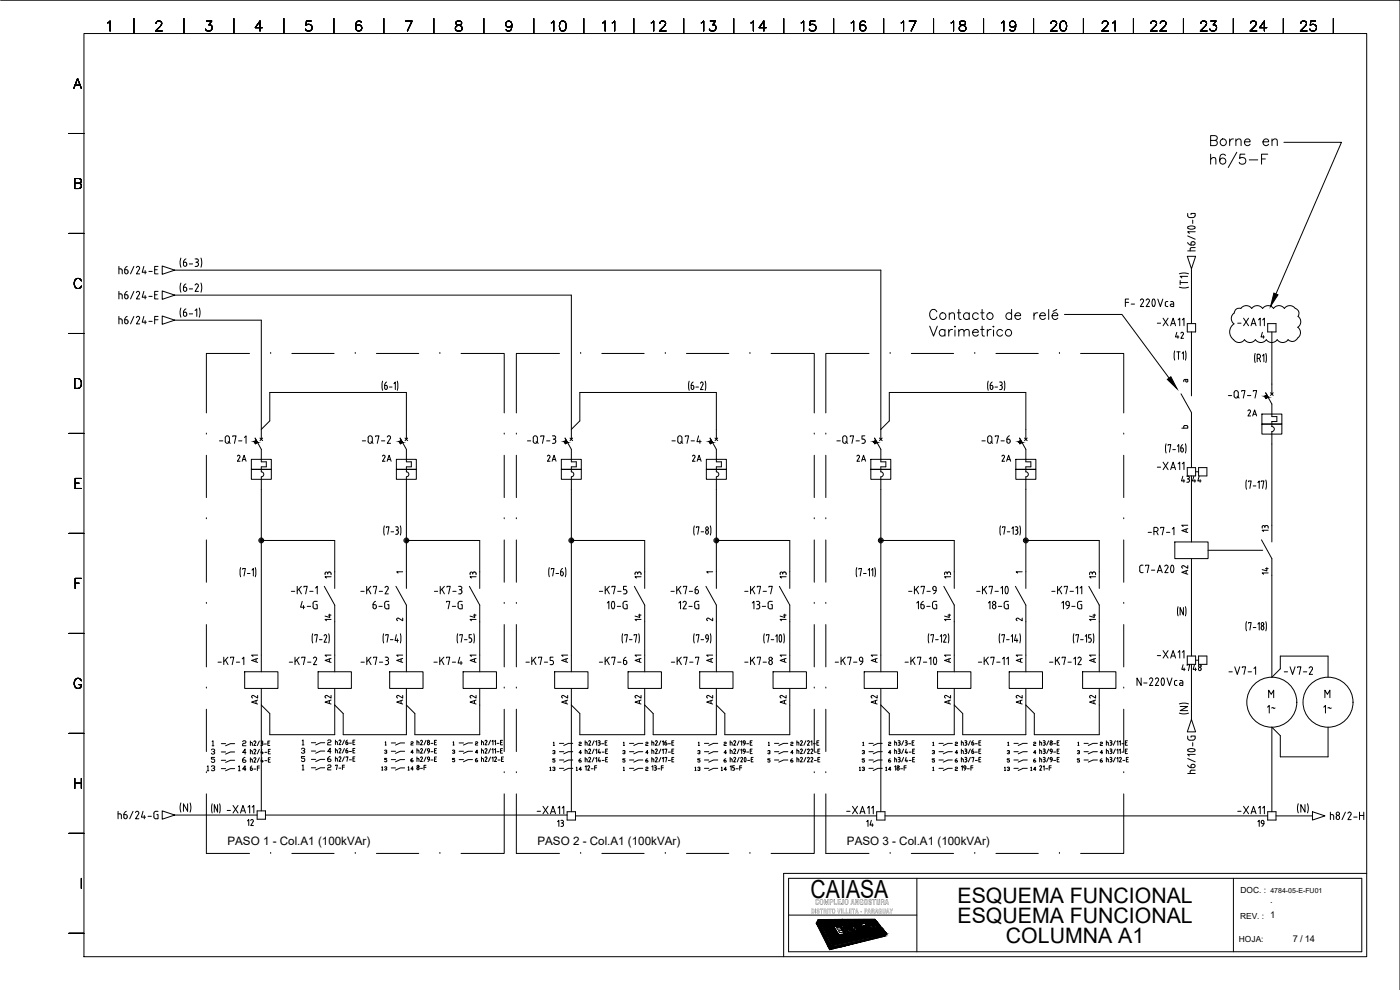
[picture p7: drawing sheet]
<svg xmlns="http://www.w3.org/2000/svg" width="420mm" height="297mm" viewBox="0 0 420 297" stroke-linecap="round" stroke-linejoin="round" font-family="sans-serif">
<defs><g id="words">
<g font-size="12.3">
<text x="360.5" y="220.1" transform="rotate(-90 360.5 220.1)">(N)</text>
<text x="48.7" y="247.3">(N)</text>
<text x="383.8" y="247.6">(N)</text>
</g>
<text font-size="7.5" x="243.3" y="269.3">CAIASA</text>
<g font-size="6.6">
<text x="164.7" y="10.6">10</text>
<text x="179.9" y="10.6">11</text>
<text x="194.7" y="10.6">12</text>
<text x="209.5" y="10.6">13</text>
<text x="224.4" y="10.6">14</text>
<text x="239.5" y="10.6">15</text>
<text x="254.7" y="10.6">16</text>
<text x="269.5" y="10.6">17</text>
<text x="284.7" y="10.6">18</text>
<text x="299.5" y="10.6">19</text>
<text x="314.3" y="10.6">20</text>
<text x="329.8" y="10.6">21</text>
<text x="344.3" y="10.6">22</text>
<text x="359.5" y="10.6">23</text>
<text x="374.3" y="10.6">24</text>
<text x="389.5" y="10.6">25</text>
</g>
<g font-size="6.4">
<text x="287.4" y="270.9">ESQUEMA FUNCIONAL</text>
<text x="287.4" y="276.9">ESQUEMA FUNCIONAL</text>
<text x="301.9" y="282.9">COLUMNA A1</text>
</g>
<g font-size="5.7">
<text x="107.9" y="134.4">-Q7-2</text>
<text x="157.3" y="134.4">-Q7-3</text>
<text x="200.7" y="134.4">-Q7-4</text>
<text x="250.1" y="134.4">-Q7-5</text>
<text x="293.9" y="134.4">-Q7-6</text>
<text x="107.2" y="179.6">-K7-2</text>
<text x="178.9" y="179.6">-K7-5</text>
<text x="200.4" y="179.6">-K7-6</text>
<text x="271.6" y="179.6">-K7-9</text>
<text x="129.5" y="200.7">-K7-4</text>
<text x="178.9" y="200.7">-K7-6</text>
</g>
<g font-size="5.3">
<text x="34.9" y="83.3">h6/24-E</text>
<text x="367.6" y="120.6">-Q7-7</text>
<text x="346.4" y="142.2">-XA11</text>
<text x="343.6" y="161.6">-R7-1</text>
<text x="89.3" y="183.8">4-G</text>
<text x="111.1" y="183.8">6-G</text>
<text x="133" y="183.8">7-G</text>
<text x="202.8" y="183.8">12-G</text>
<text x="224.7" y="183.8">13-G</text>
<text x="274.1" y="183.8">16-G</text>
<text x="295.6" y="183.8">18-G</text>
<text x="317.9" y="183.8">19-G</text>
<text x="326" y="200">A1</text>
<text x="346.4" y="198.6">-XA11</text>
<text x="367.9" y="203.6">-V7-1</text>
<text x="384.5" y="203.6">-V7-2</text>
<text x="330.2" y="212.4" transform="rotate(-90 330.2 212.4)">A2</text>
<text x="379.6" y="215.2">1~</text>
<text x="396.5" y="215.2">1~</text>
<text x="67.4" y="245.2">-XA11</text>
</g>
<g font-size="4.9">
<text x="352.1" y="102.7">42</text>
<text x="373.6" y="125.9">2A</text>
<text x="70.2" y="139.7">2A</text>
<text x="113.9" y="139.7">2A</text>
<text x="163.3" y="139.7">2A</text>
<text x="207.1" y="139.7">2A</text>
<text x="256.1" y="139.7">2A</text>
<text x="299.9" y="139.7">2A</text>
<text x="353.8" y="146">43</text>
<text x="357" y="146">44</text>
<text x="357.7" y="160.9" transform="rotate(-90 357.7 160.9)">A1</text>
<text x="381.7" y="160.9" transform="rotate(-90 381.7 160.9)">13</text>
<text x="357.7" y="173.6" transform="rotate(-90 357.7 173.6)">A2</text>
<text x="381.7" y="173.6" transform="rotate(-90 381.7 173.6)">14</text>
<text x="96.7" y="174.6">13</text>
<text x="140.1" y="174.6">13</text>
<text x="189.8" y="174.6">13</text>
<text x="233.2" y="174.6">13</text>
<text x="282.6" y="174.6">13</text>
<text x="326" y="174.6">13</text>
<text x="96.7" y="187.3">14</text>
<text x="140.1" y="187.3">14</text>
<text x="189.8" y="187.3">14</text>
<text x="233.2" y="187.3">14</text>
<text x="286.5" y="187.3" transform="rotate(-90 286.5 187.3)">14</text>
<text x="326" y="187.3">14</text>
<text x="78.7" y="200" transform="rotate(-90 78.7 200)">A1</text>
<text x="100.5" y="200" transform="rotate(-90 100.5 200)">A1</text>
<text x="122.1" y="200" transform="rotate(-90 122.1 200)">A1</text>
<text x="143.9" y="200" transform="rotate(-90 143.9 200)">A1</text>
<text x="171.4" y="200" transform="rotate(-90 171.4 200)">A1</text>
<text x="193.7" y="200" transform="rotate(-90 193.7 200)">A1</text>
<text x="215.2" y="200" transform="rotate(-90 215.2 200)">A1</text>
<text x="237.1" y="200" transform="rotate(-90 237.1 200)">A1</text>
<text x="264.6" y="200" transform="rotate(-90 264.6 200)">A1</text>
<text x="286.5" y="200" transform="rotate(-90 286.5 200)">A1</text>
<text x="308" y="200" transform="rotate(-90 308 200)">A1</text>
<text x="353.8" y="202.5">47</text>
<text x="357.4" y="202.5">48</text>
<text x="78.7" y="212.4" transform="rotate(-90 78.7 212.4)">A2</text>
<text x="100.5" y="212.4" transform="rotate(-90 100.5 212.4)">A2</text>
<text x="122.1" y="212.4" transform="rotate(-90 122.1 212.4)">A2</text>
<text x="143.9" y="212.4" transform="rotate(-90 143.9 212.4)">A2</text>
<text x="171.4" y="212.4" transform="rotate(-90 171.4 212.4)">A2</text>
<text x="193.7" y="212.4" transform="rotate(-90 193.7 212.4)">A2</text>
<text x="215.2" y="212.4" transform="rotate(-90 215.2 212.4)">A2</text>
<text x="237.1" y="212.4" transform="rotate(-90 237.1 212.4)">A2</text>
<text x="264.6" y="212.4" transform="rotate(-90 264.6 212.4)">A2</text>
<text x="286.5" y="212.4" transform="rotate(-90 286.5 212.4)">A2</text>
<text x="308" y="212.4" transform="rotate(-90 308 212.4)">A2</text>
<text x="77.3" y="249.1" transform="rotate(-90 77.3 249.1)">12</text>
<text x="166.5" y="249.1">13</text>
<text x="259.3" y="249.1">14</text>
<text x="380.6" y="249.1" transform="rotate(-90 380.6 249.1)">19</text>
</g>
<text font-size="4" x="353.8" y="129.8">b</text>
<g font-size="3.5">
<text x="354.5" y="115.7">a</text>
<text x="118.2" y="187.3">2</text>
<text x="211.3" y="187.3">2</text>
<text x="304.1" y="187.3">2</text>
<text x="68.3" y="253.5">PASO 1 - Col.A1 (100kVAr)</text>
<text x="161.3" y="253.5">PASO 2 - Col.A1 (100kVAr)</text>
<text x="254.2" y="253.5">PASO 3 - Col.A1 (100kVAr)</text>
</g>
<g font-size="3.1">
<text x="118.2" y="173.2">1</text>
<text x="211.3" y="173.2">1</text>
<text x="304.1" y="173.2">1</text>
</g>
<g font-size="2.8">
<text x="381.2" y="271">.</text>
<text x="388" y="282.7">7 / 14</text>
</g>
<g font-size="2.5">
<text x="372.3" y="268.1">DOC. :</text>
<text x="372.2" y="275.6">REV. : 1</text>
<text x="371.8" y="282.6">HOJA:</text>
</g>
<text font-size="2.3" x="244.6" y="271.5">COMPLEJO ANGOSTURA</text>
<text font-size="2.1" x="381.3" y="268">4784-05-E-FU01</text>
<text font-size="1.9" x="243.3" y="274.1">DISTRITO VILLETA - PARAGUAY</text>
</g></defs>
<g fill="none" stroke="#000" stroke-width=".3">
<path d="M.2 .1h420v296.9M25.2 10.1h385v276.9h-385zM32.3 6.9l.7-.6v3M40.2 5.6v4.5M46.8 7l.2-.4 .4-.3h.6l.4 .3a.93 .93 0 0 1-.3 1.3l-1.4 1.4h2M55.2 5.6v4.5M62 6.3h1.5l-.8 1.2a.95 .95 0 0 1 1 1.1 .95 .95 0 0 1-1.3 .7l-.4-.1-.3-.5M70.2 5.6v4.5M78.7 8.3h-2.1l1.4-2v3M85.2 5.6v4.5M93.4 6.3h-1.4l-.2 1.3a1.06 1.06 0 0 1 1.6 0 1.06 1.06 0 0 1-.2 1.6 1.06 1.06 0 0 1-1.5-.5M100.2 5.6v4.5"/>
<path d="M108.5 6.7a.86 .86 0 0 0-.9-.4 .86 .86 0 0 0-.7 .6 1.72 1.72 0 0 0 .7 2.4 .93 .93 0 0 0 1-.9 .93 .93 0 0 0-.9-1 .93 .93 0 0 0-1 .9M115.2 5.6v4.5M121.7 6.3h2l-1.4 3M130.2 5.6v4.5M137 6.5a.6 .6 0 0 0 .2 1 1.11 1.11 0 0 1 1.2 .3 1.11 1.11 0 0 1 .1 1.2 1.08 1.08 0 0 1-1.1 .3 1.08 1.08 0 0 1-.7-1 1.35 1.35 0 0 1 1.4-.8 .6 .6 0 0 0 .3-1zM145.2 5.6v4.5M153.6 7.3a.93 .93 0 0 1-1.3 .8 .93 .93 0 0 1-.3-1.4 .93 .93 0 0 1 1.5 0 2.71 2.71 0 0 1-.3 2.5 .91 .91 0 0 1-1.3-.3M160.2 5.6v4.5M175.2 5.6v4.5M190.2 5.6v4.5M205.2 5.6v4.5M220.2 5.6v4.5"/>
<path d="M235.2 5.6v4.5M250.2 5.6v4.5M265.2 5.6v4.5M280.2 5.6v4.5M295.2 5.6v4.5M310.2 5.6v4.5M325.2 5.6v4.5M340.2 5.6v4.5M355.2 5.6v4.5M370.2 5.6v4.5M385.2 5.6v4.5M400.2 5.6v4.5"/>
<path d="M22.1 26.6l1.2-3 1.1 3M22.6 25.6h1.4M20.7 40.1h4.5M22.4 55l1.8-.2 .2-.4-.1-.6-.6-.2h-1.3v3h1.3a.79 .79 0 0 0 .8-.8 .79 .79 0 0 0-.8-.8M363.3 42.1l1.7-.1 .3-.4-.1-.6-.6-.3h-1.3v3h1.3a.79 .79 0 0 0 .7-.8 .79 .79 0 0 0-.7-.8M363.3 47.8l.7-.5 .7 .1 .2 1.9M363.3 46.3v3M367.7 46.7a.85 .85 0 0 0-.8-.5 .85 .85 0 0 0-.7 .6 1.74 1.74 0 0 0 .7 2.5 .93 .93 0 0 0 1-.9 .93 .93 0 0 0-.9-1 .93 .93 0 0 0-1 .9M369 41.7v2M370.2 41.7a.97 .97 0 0 0-1.2 .9M370.9 42.3l.7-.6 .7 .1 .2 1.9M370.9 41.7v2"/>
<path d="M371.2 45.7l-2.6 4.6M373.5 42.6h1.7a.93 .93 0 0 0-1.3-.8 .93 .93 0 0 0-.3 1.5 .91 .91 0 0 0 1.6 0M373.6 46.3h-1.4l-.2 1.2a1.06 1.06 0 0 1 1.6 0 1.06 1.06 0 0 1-.2 1.6 1.06 1.06 0 0 1-1.5-.4M374.9 48h2.6M378.6 47.7h1.2M379 42.6h1.7a.93 .93 0 0 0-1.3-.8 .93 .93 0 0 0-.2 1.5 .91 .91 0 0 0 1.5 0M380.5 46.3h-1.9v3M381.7 42.3l.8-.6 .7 .1 .1 1.9M381.7 41.7v2M385.3 42.7h17.3l-19.7 45.5M20.7 70h4.5M48.7 79.8l3.7 1.3-3.7 1.2z"/>
<path d="M54.3 77.4l-.3 1.4 .3 1.4M55.1 79.4a.5 .5 0 0 0 .5 .5 .5 .5 0 0 0 .4-.5M55.5 78.7l.4 .1 .1 .6M55.6 78.7h-.5v.7M55.8 77.7l-.5 .4-.2 .6M56.8 79.2h1M58.5 77.7h.5a.5 .5 0 0 1 .5 .5 .5 .5 0 0 1-.5 .5M58.8 78.7l.5 .1 .3 .6M59.5 79.4l-.2 .4-.8 .1M60.3 77.4l.3 1.4-.3 1.4M356.3 76.9h2.5l-1.2 3.8zM356.4 72.8l.4 .5 .6 .2"/>
<path d="M356.4 64l.1 .9 .6 .4 1.2-.1 .4-.6M356.4 75.3h2.3M356.4 70.8l2.3 1M356.6 68a1.29 1.29 0 0 1 2 .4 1.63 1.63 0 0 1-2.2-.1zM357.4 64.4v-.4h1.3v.7M357.6 72.7a.56 .56 0 0 1 .9 0 .56 .56 0 0 1-.3 .8h-.8zM357.6 74.3l-.4 .2v.8M357.6 74.3h1.1M357.9 66v1M358.7 69.5h-2.3l.5 .5M24.4 84.3a1.1 1.1 0 0 0-1.2-.8 1.1 1.1 0 0 0-.9 1.2 1.3 1.3 0 0 0 .3 1.4 1.3 1.3 0 0 0 1.4 .3l.4-.6M35.7 95.7l.9 .2 .1 1.3"/>
<path d="M35.7 88.2l.9 .2 .1 1.3M35.7 87.4v2.3M35.7 94.9v2.3M37.4 96.7a.5 .5 0 0 0 .5 .5 .5 .5 0 0 0 .5-.5M37.4 88.4h.5M37.9 95.9l.4 .2 .1 .6M37.9 88.4a.57 .57 0 0 1 .5 .8 .57 .57 0 0 1-.9 .2l-.1-1M37.9 95.9h-.5v.8M38.2 94.9l-.6 .4-.2 .6M38.2 87.4l-.6 .4-.2 .6M40.2 94.9l-1 2.3M40.2 87.4l-1 2.3"/>
<path d="M40.9 95.3a.5 .5 0 0 1 .7-.3 .5 .5 0 0 1 .2 .7M40.9 87.8a.5 .5 0 0 1 .7-.3 .5 .5 0 0 1 .2 .7l-.9 1.5h1M41.8 95.7l-.9 1.5h1M43.2 94.9l-.5 1.8h1.2M43.2 87.4l-.5 1.8h1.2M43.6 88.7v1M43.6 96.2v1M44.7 96.4h1M44.7 88.9h1M46.4 95.9h1M46.4 88.4h.8M47.4 94.9h-1v2.3"/>
<path d="M47.4 87.4h-1v2.3h1M48.7 94.8l3.7 1.3-3.7 1.2zM48.7 87.3l3.7 1.2-3.7 1.3zM52.4 96.1h26v35.7M52.4 88.5h119.1v43.3M52.4 81.1h212v50.7M54.3 92.4l-.3 1.4 .3 1.4M54.3 84.9l-.3 1.4 .3 1.4M55.1 94.4a.5 .5 0 0 0 .5 .5 .5 .5 0 0 0 .4-.5M55.1 86.2v.7a.57 .57 0 0 0 .6 .4 .57 .57 0 0 0 .5-.7 .57 .57 0 0 0-.7-.4M55.1 93.7v.7M55.1 93.7h.5"/>
<path d="M55.1 86.2h.5M55.5 93.7l.4 .1 .1 .6M55.8 92.7l-.5 .4-.2 .6M55.8 85.2l-.5 .4-.2 .6M56.8 94.2h1M56.8 86.7h1M58.5 85.5a.51 .51 0 0 1 .7-.3 .51 .51 0 0 1 .3 .7l-1 1.5h1.1M58.5 93.2l.6-.5v2.2M59.8 92.4l.2 1.4-.2 1.4M60.3 84.9l.3 1.4-.3 1.4M279 97.9l1.2 2.9 1.1-2.9M281.2 93.6a1.1 1.1 0 0 0-1.3-.8 1.1 1.1 0 0 0-.9 1.2 1.31 1.31 0 0 0 .3 1.4 1.31 1.31 0 0 0 1.4 .3l.5-.6"/>
<path d="M283.6 99.3a.96 .96 0 0 0-1.4-.2 .96 .96 0 0 0 0 1.5 .96 .96 0 0 0 1.4-.2M283.6 98.9v1.9M284.7 98.9v1.9M284.9 94.4l.7-.5 .7 .1 .1 1.8M284.9 93.9v1.9M285.9 98.9a.97 .97 0 0 0-1.2 .8M286.4 98h.3zM286.6 99v1.8M287.3 93.9h1M287.7 92.8v2.5l.2 .4 .6 .1M287.7 99.4l.8-.5 .7 .1 .1 1.8M287.7 98.9v1.9"/>
<path d="M289.3 99.4l.7-.5 .7 .1 .2 1.8M290.9 94.3a.96 .96 0 0 0-1.4-.2 .96 .96 0 0 0 0 1.5 .96 .96 0 0 0 1.4-.2M290.9 93.9v1.9M291.9 99.7h1.7a.93 .93 0 0 0-1.3-.8 .93 .93 0 0 0-.3 1.5 .92 .92 0 0 0 1.6 0M293.6 94.3a.96 .96 0 0 0-1.4-.2 .96 .96 0 0 0 0 1.5 .96 .96 0 0 0 1.4-.2M294.3 93.9h1M294.3 98.9h1M294.7 92.8v2.5l.2 .4 .5 .1M294.7 97.9v2.4l.2 .4 .5 .1M296.3 98.9v1.9M297.5 98.9a.97 .97 0 0 0-1.2 .8M298 98h.3z"/>
<path d="M298.2 99v1.8M300.9 99.3a.96 .96 0 0 0-1.4-.2 .96 .96 0 0 0 0 1.5 .96 .96 0 0 0 1.4-.2M303.6 94.3a.96 .96 0 0 0-1.4-.2 .96 .96 0 0 0 0 1.5 .96 .96 0 0 0 1.4-.2M303.6 92.8v3M304.6 94.7h1.7a.92 .92 0 0 0-1.3-.8 .92 .92 0 0 0-.3 1.5 .91 .91 0 0 0 1.6 0M310.3 93.9v1.9M311.4 93.9a.93 .93 0 0 0-1.1 .8M312 94.7h1.7a.92 .92 0 0 0-1.3-.8 .92 .92 0 0 0-.2 1.5 .91 .91 0 0 0 1.5 0M314.7 92.8v3M315.7 94.7h1.8a.93 .93 0 0 0-1.3-.8 .93 .93 0 0 0-.3 1.5 .92 .92 0 0 0 1.6 0M317.2 92.8l-1.2 .6M319.4 94.3h17.3l14.2 19.1"/>
<path d="M337.7 90.7h1M338.7 89.7h-1v2.3M339.5 91.2h1M342.2 90.1a.5 .5 0 0 1 .7-.4 .5 .5 0 0 1 .2 .8l-.9 1.5h1M344 90.1a.51 .51 0 0 1 .6-.4 .51 .51 0 0 1 .3 .8l-.9 1.5h1M346 89.8l.1-.1a1.31 1.31 0 0 1 .3 2.2 1.29 1.29 0 0 1-.4-2.1zM347.3 97h1M347.5 89.7l.7 2.3 .8-2.3M349.1 95.5l1.5 2.2M350.5 90.5l-.7 .2-.1 .8 .2 .4 .6 .1M350.6 95.5l-1.5 2.2M351.3 97.7l.8-2.2 .7 2.2"/>
<path d="M351.3 90.5h.7l.2 .4M352.2 90.9v1.1l-.9-.2 .1-.5 .8-.1M353.6 96l.5-.5v2.2M353.9 86.2l1.4 .2 1.4-.2M353.9 82.2l1.4-.3 1.4 .3M354.2 84.8h2.2M354.2 84.2v1.2M354.8 96l.5-.5v2.2M356.3 97.1h2.5v2.5h-2.5M356.4 82.9h-2.2l.5 .5M357.6 80.7v16.4M357.6 99.6v19.2"/>
<path d="M370.4 93.9a2 2 0 0 0-.1 3.3 2.9 2.9 0 0 0-.1 4.7M371.5 97h.9M373.2 95.5l1.5 2.2M374.7 95.5l-1.5 2.2M375.5 97.7l.7-2.2 .8 2.2M375.7 97.1h1M377.7 96l.5-.5v2.2M378.9 99.7l-.4 1.4h1M378.9 96l.6-.5v2.2M380.4 97.1h2.5v2.5h-2.5zM381.7 99.6v18.6M385.4 92.6a2 2 0 0 1 3.3 0"/>
<path d="M385.5 92.6a2 2 0 0 0-3.3 0 1.98 1.98 0 0 0-3.3 0 2 2 0 0 0-3.3 0 1.98 1.98 0 0 0-3.2 0 1.45 1.45 0 0 0-2 1.3M388.7 92.5a1.55 1.55 0 0 1 .9 2.4 1.98 1.98 0 0 1-.1 3.3 2 2 0 0 1-.1 3.3 1.75 1.75 0 0 1-2.8 .4M20.7 100.1h4.5M22.4 113.6h1a1.59 1.59 0 0 1 1.1 1.5 1.59 1.59 0 0 1-1.1 1.5h-1zM74.9 106.1h-13v17.8M81.2 106.1h.1M87.6 106.1h12.7M106.6 106.1h.1M113 106.1h12.7M114.8 114.4l-.2 1.3 .2 1.4M115.4 115.6a.66 .66 0 0 1 .8 .4 .66 .66 0 0 1-.2 .8l-.5-.2zM116 114.6l-.4 .4-.2 .6"/>
<path d="M116.8 116.1h.8M118.2 115.1l.4-.5v2.3M119.2 114.4l.2 1.3-.2 1.4M132 106.1h.1M138.4 106.1h12.9v17.8M167.9 106.1h-12.9v17.8M174.3 106.1h.1M180.6 106.1h12.7M199.7 106.1h.1M206 106.1h12.7M206.8 114.4l-.2 1.3 .2 1.4M207.4 115.6a.66 .66 0 0 1 .8 .4 .66 .66 0 0 1-.2 .8l-.5-.2z"/>
<path d="M208 114.6l-.4 .4-.2 .6M208.8 116.1h.8M210.2 115a.43 .43 0 0 1 .6-.3 .43 .43 0 0 1 .2 .7l-.8 1.5h.8M211.6 114.4l.2 1.3-.2 1.4M225.1 106.1h.1M231.4 106.1h13v17.8M260.8 106.1h-13v17.8M267.1 106.1h.1M273.5 106.1h12.7M292.5 106.1h.1M296.6 114.4l-.2 1.3 .2 1.4M297.2 115.6l.2 1.2h.4l.2-.4"/>
<path d="M297.2 115.6l.7 .1 .1 .7M297.8 114.6l-.5 .4-.1 .6M298.6 116.1h.8M298.9 106.1h12.7M300 114.6l.7 .3v.5l-.3 .2M300.2 115.6h.2M300.4 115.6a.67 .67 0 0 1 .4 .8 .67 .67 0 0 1-.8 .5M301.4 114.4l.2 1.3-.2 1.4M317.9 106.1h.1M324.3 106.1h12.9v17.8M352.5 105.3l-.2 1.4 .2 1.4M353.2 105.6h1"/>
<path d="M353.7 105.6v2.2M354.4 118.2l3.2 5.6v16.5M354.8 106.1l.4-.5v2.2M355.8 105.3l.2 1.4-.2 1.4M370.2 101.9a1.98 1.98 0 0 0 3.3 0 2 2 0 0 0 3.3 0 2 2 0 0 0 3.2 0 1.98 1.98 0 0 0 3.3 0 2 2 0 0 0 3.3 0M376.7 106l-.2 1.4 .2 1.4M377.3 107.5h.5a.64 .64 0 0 0 .5-.6 .64 .64 0 0 0-.5-.6h-.5v2.2M377.9 107.5l.4 1M378.9 106.8l.4-.5v2.2M379.2 100.7v.8M379.8 117.9l1.9 3.3v3.8h1.5v1.5h-1.5v1.5a.75 .75 0 0 1 .7 .7 .75 .75 0 0 1-.7 .8v33.1M379.9 106l.2 1.4-.2 1.4"/>
<path d="M380.6 119.2l-.7 .4M381.3 117.8l.8 .8M382.1 117.8l-.8 .8M20.7 130.1h4.5M61.9 130.2h.1M61.9 136.6v12.7M65.8 132.3h1.1M68.5 132.5l.6 .5M68.8 131.4a.62 .62 0 0 0-.6-.6 .62 .62 0 0 0-.6 .6v1a.61 .61 0 0 0 .6 .6 .61 .61 0 0 0 .6-.6M68.9 131.4v1M69.9 131v-.2h.9l-.4 2.2M71.6 132.3h1"/>
<path d="M73.4 131.3l.5-.5v2.2M75.4 137.8h6v3h-6zM77.3 132.8l-.7 .3-.3-.6 .6-.4-.3-.6 1.8 3.3v3.8h1.5v1.5h-1.5v1.5a.75 .75 0 0 1 .8 .7 .75 .75 0 0 1-.8 .8v53.5M78 131.4l.8 .8M78.4 128.8l2.6-2.5v-8.5h41v14M78.8 131.4l-.8 .8M119 137.8h5.9v3h-5.9zM120.1 131.5l1.9 3.3v3.8h1.4v1.5h-1.4v1.5M120.8 132.8l-.6 .3M121.6 131.4l.7 .8M122.3 131.4l-.7 .8M151.3 130.2h.1"/>
<path d="M151.3 136.6v12.7M155 130.2h.1M155 136.6v12.7M168.5 137.8h6v3h-6zM169.3 132.5l.6-.4-.3-.6 1.9 3.3v3.8h1.5v1.5h-1.5v1.5a.75 .75 0 0 1 .7 .7 .75 .75 0 0 1-.7 .8v53.5M170.3 132.8l-.6 .3M171.1 131.4l.8 .8M171.5 128.8l2.5-2.5v-8.5h41v14M171.9 131.4l-.8 .8M212 137.8h6v3h-6zM213.1 131.5l1.9 3.3v3.8h1.5v1.5h-1.5v1.5a.75 .75 0 0 1 .7 .7 .75 .75 0 0 1-.7 .8v33.5M213.8 132.8l-.6 .3"/>
<path d="M214.6 131.4l.8 .8M215.4 131.4l-.8 .8M244.4 130.2h.1M244.4 136.6v12.7M247.8 130.2h.1M247.8 136.6v12.7M261.3 137.8h6v3h-6zM262.5 131.5l1.9 3.3v3.8h1.5v1.5h-1.5l-.1 1.5a.75 .75 0 0 1 .8 .7 .75 .75 0 0 1-.8 .8l.1 53.5M263.2 132.8l-.6 .3M263.9 131.4l.9 .8M264.4 128.8l2.5-2.5v-8.5h41v14M264.8 131.4l-.9 .8"/>
<path d="M304.9 137.8h6v3h-6zM306 131.5l1.9 3.3v3.8h1.5v1.5h-1.5v1.5a.75 .75 0 0 1 .7 .7 .75 .75 0 0 1-.7 .8v33.5M307.5 131.4l.8 .8M308.3 131.4l-.8 .8M337.2 130.2h.1M337.2 136.6v12.7M350 133.2l-.2 1.3 .2 1.4M350.6 133.7v-.3h.8l-.4 2.3M352 134.9h.8M353.4 133.9l.4-.5v2.3M354.8 134.4a.61 .61 0 0 1 .4 .7 .61 .61 0 0 1-.6 .5l-.2-1.2h.4M355 133.4l-.5 .4-.1 .6"/>
<path d="M355.8 133.2l.2 1.3-.2 1.4M378.7 127.2h6v3h-6zM378.7 124.2h6v3h-6zM22.6 145h1.1M24.4 143.6h-1.8v3h1.8M61.9 155.6h.1M75.4 140.8h6v3h-6zM115.3 157.8l-.2 1.4 .2 1.3M116 158.3v-.2h.8l-.4 2.2M117.3 159.6h.9M118.7 158.1l.8 .2v.5l-.4 .3M119 140.8h5.9v3h-5.9z"/>
<path d="M119 159.1h.1M119.1 159.1a.66 .66 0 0 1 .4 .8 .66 .66 0 0 1-.8 .4M120.2 157.8l.2 1.4-.2 1.3M122 141.6a.75 .75 0 0 1 .7 .7 .75 .75 0 0 1-.7 .8M122 143.1v33.5M151.3 155.6h.1M155 155.6h.1M168.5 140.8h6v3h-6zM208.4 157.8l-.2 1.4 .2 1.3M209 158.3v-.2h.8l-.4 2.2M210.4 159.6h.8M212 140.8h6v3h-6z"/>
<path d="M212 159.1a.56 .56 0 0 1 .6 .6 .56 .56 0 0 1-.6 .5l-.2-.6zM213.2 157.8l.2 1.4-.2 1.3M244.4 155.6h.1M247.8 155.6h.1M261.3 140.8h6v3h-6zM300.3 157.8l-.2 1.4 .2 1.3M300.9 158.3v-.2h.8l-.4 2.2M302.3 159.6h.8M303.7 158.6l.4-.5v2.2M304.7 158.1l.7 .2v.5l-.3 .3M304.9 140.8h6v3h-6zM304.9 159.1h.2"/>
<path d="M305.1 159.1a.66 .66 0 0 1 .4 .8 .66 .66 0 0 1-.8 .4M306.1 157.8l.2 1.4-.2 1.3M337.2 155.6h.1M356.3 140.3h2.5v2.5M357.6 142.8v19.8M359.7 142.8v-2.5h2.5v2.5M374.1 144l-.2 1.4 .2 1.4M374.7 144.6v-.3h.8l-.4 2.2M376.1 145.8h.8M377.5 144.8l.4-.5v2.2M378.5 144.6v-.3h.8l-.4 2.2M379.9 144l.2 1.4-.2 1.4"/>
<path d="M20.7 160h4.5M22.6 175h1.1M24.4 173.6h-1.8v3M61.9 162v12.7M72.2 170.3l-.2 1.4 .2 1.4M72.8 170.8v-.2h.8l-.4 2.2M74.2 172.1h.8M75.6 171.1l.4-.5v2.2M76.6 170.3l.2 1.4-.2 1.4M78.4 162.2h22.1v14.4M87.4 177.4h1.1M89.2 175.9v2.3"/>
<path d="M89.7 176.8l.8 1.4M90.4 175.9l-1.2 1.4M91.2 176.2v-.3h1l-.5 2.3M93 177.4h1M94.7 176.4l.5-.5v2.3M97.3 175.9l3.2 5.7v15M118.8 175.9l3.2 5.7v15M122 162.2h22v14.4M130.4 177.4h1M132.1 175.9v2.3M132.6 176.8l.8 1.4M133.4 175.9l-1.3 1.4"/>
<path d="M134.1 176.2v-.3h1l-.5 2.3M135.9 177.4h1M137.6 175.9h.5a.5 .5 0 0 1 .5 .5 .5 .5 0 0 1-.5 .5M137.9 176.9h.2M138.1 176.9a.64 .64 0 0 1 .5 .6 .64 .64 0 0 1-.5 .7M140.9 175.9l3.1 5.7v15M151.3 162v12.7M155 162v12.7M164.9 170.3l-.2 1.4 .2 1.4M165.5 170.8v-.2h.8l-.4 2.2M166.9 172.1h.8M168.3 172.3l.3 .5 .4-.5"/>
<path d="M168.3 172.3v-.7l.7 .1 .1 .6M168.8 170.6l-.4 .3-.2 .6M169.7 170.3l.2 1.4-.2 1.4M171.5 162.2h22v14.4M190.4 175.9l3.1 5.7v15M211.9 175.9l3.1 5.7v15M215 162.2h22v14.4M223.5 177.4h1M225.3 175.9v2.3M225.7 176.8l.8 1.4M226.5 175.9l-1.2 1.4M227.3 176.2v-.3h1l-.5 2.3"/>
<path d="M229 177.4h1M230.8 176.2v-.3h1l-.5 2.3M233.9 175.9l3.1 5.7v15M244.4 162v12.7M247.8 162v12.7M257.1 170.3l-.2 1.4 .2 1.4M257.7 170.8v-.2h.9l-.5 2.2M259.1 172.1h.8M260.5 171.1l.4-.5v2.2M261.6 171.1l.3-.5v2.2M262.5 170.3l.2 1.4-.2 1.4M264.4 162.2h22v14.4"/>
<path d="M283.3 175.9l3.1 5.7v15M293.1 177.4h1M294.9 175.9v2.3M295.3 176.8l.8 1.4M296.1 175.9l-1.2 1.4M296.9 176.2v-.3h1l-.5 2.3M298.6 177.4h1M300.4 176.4l.5-.5v2.3M301.9 178a1.29 1.29 0 0 1 .3-2l.4 .8-.3 1.2M304.7 175.9l3.2 5.7v15M307.9 162.2h22v14.4M315.6 177.4h1"/>
<path d="M317.4 175.9v2.3M317.9 176.8l.7 1.4M318.6 175.9l-1.2 1.4M319.4 176.2v-.3h1l-.5 2.3M321.1 177.4h1.1M322.9 176.4l.5-.5v2.3M324.1 176.4l.6-.5v2.3M326.8 175.9l3.1 5.7v15M337.2 162v12.7M342.6 169.6l-.5 .3v1.4l.5 .5M342.6 171.8h.5M342.6 169.6h.5"/>
<path d="M343.8 169.8v-.2h1l-.5 2.2M345.6 171.1h1M347.3 171.8l.8-2.2 .7 2.2M347.5 171.2h1.1M349.5 169.9a.52 .52 0 0 1 .7-.3 .52 .52 0 0 1 .3 .7l-.9 1.5h1M351.6 169.7l.1-.1a1.29 1.29 0 0 1 .2 2.2 1.32 1.32 0 0 1-.3-2.1zM352.6 162.6h10v5h-10zM357.6 172.6v24.2M362.6 165.1h16.3M378.6 162l3.1 5.6v35.6l2.5-2.5v-3.8h14.4v6.3M20.7 190.1h4.5M61.9 181h.1"/>
<path d="M61.9 187.4v12.7M65.4 198.7h1M67.2 197.2v2.2M67.6 198l.8 1.4M68.4 197.2l-1.2 1.4M69.2 197.4v-.2h1l-.5 2.2M70.9 198.7h1M72.7 197.7l.5-.5v2.2M86.8 198.7h1M88.5 197.2v2.2M89 198l.8 1.4M89.8 197.2l-1.3 1.4"/>
<path d="M90.6 197.4v-.2h1l-.5 2.2M92.3 198.7h1M93.8 190.2l-.2 1.3 .2 1.4M94 197.5a.51 .51 0 0 1 .7-.3 .51 .51 0 0 1 .3 .7l-.9 1.5h1M94.5 190.7v-.3h.8l-.4 2.3M95.9 191.9h.8M97.3 190.8a.43 .43 0 0 1 .6-.3 .43 .43 0 0 1 .1 .7l-.7 1.5h.8M98.6 190.2l.2 1.3-.2 1.4M108.3 198.7h1M110.1 197.2v2.2M110.6 198l.8 1.4M111.3 197.2l-1.2 1.4"/>
<path d="M112.1 197.4v-.2h1l-.5 2.2M113.9 198.7h1M115.1 190.2l-.2 1.3 .2 1.4M115.6 197.2h.5a.5 .5 0 0 1 .5 .5 .5 .5 0 0 1-.5 .5M115.8 190.7v-.3h.7l-.3 2.3M115.8 198.2h.3M116.1 198.2l.5 .5M116.6 198.9l-.3 .5h-.7M117.2 191.9h.8M119 190.4l-.4 1.8h.9M119.3 191.7v1M120.2 190.2l.2 1.3-.2 1.4"/>
<path d="M137.4 190.2l-.2 1.3 .2 1.4M138 190.7v-.3h.8l-.4 2.3M139.4 191.9h.8M141.2 191.4a.67 .67 0 0 1 .3 .8 .67 .67 0 0 1-.7 .5M141.5 190.4h-.7v1h.4M142.2 190.2l.2 1.3-.2 1.4M151.3 181h.1M151.3 187.4v12.7M155 181h.1M155 187.4v12.7M157.8 198.7h1.1M159.6 197.2v2.2"/>
<path d="M160.1 198l.8 1.4M160.8 197.2l-1.2 1.4M161.6 197.4v-.2h1l-.5 2.2M163.4 198.7h1M166 197.2h-.9v1h.7l.3 .5M166.1 198.9l-.3 .5h-.7M182.2 180.9l.5-.5v2.3M183.7 180.5a1.31 1.31 0 0 0 .4 2.1l.4-.9-.3-1.2M185.3 181.9h.9M186.9 190.2l-.2 1.3 .2 1.4M187 181v1.1M187.5 190.7v-.3h.8l-.4 2.3"/>
<path d="M187.9 181.4h.3v1.3l-.8-.1-.4-.5M188.9 191.9h.8M190.3 190.7v-.3h.8l-.4 2.3M191.7 190.2l.2 1.3-.2 1.4M201.5 198.7h1M203.2 197.2v2.2M203.7 198l.8 1.4M204.5 197.2l-1.3 1.4M205.2 197.4v-.2h1l-.5 2.2M207 198.7h1M208.4 190.2l-.2 1.3 .2 1.4M208.7 197.4v-.2h1l-.5 2.2"/>
<path d="M209 190.7v-.3h.8l-.4 2.3M210.4 191.9h.8M212.6 191.7a.66 .66 0 0 1-.8-.5 .66 .66 0 0 1 .4-.8 1.52 1.52 0 0 1-.2 2.3M213.2 190.2l.2 1.3-.2 1.4M223.5 198.7h1M225.3 197.2v2.2M225.7 198l.8 1.4M226.5 197.2l-1.2 1.4M227.3 197.4v-.2h1l-.5 2.2M229 198.7h1M229.4 190.2l-.2 1.3 .2 1.4M230 190.7v-.3h.8l-.4 2.3"/>
<path d="M231.4 191.9h.8M231.8 198.7a.58 .58 0 0 0-.8-.4 .58 .58 0 0 0-.3 .8 .58 .58 0 0 0 .8 .3l.3-.5M232.8 190.9l.4-.5v2.3M234 190.5h.1a1.4 1.4 0 0 1 .2 2.1 1.48 1.48 0 0 1-.3-2.1zM235.2 190.2l.2 1.3-.2 1.4M244.4 181h.1M244.4 187.4v12.7M247.8 181h.1M247.8 187.4v12.7M250.7 198.7h1M252.4 197.2v2.2M252.9 198l.8 1.4"/>
<path d="M253.7 197.2l-1.3 1.4M254.4 197.4v-.2h1l-.5 2.2M256.2 198.7h1M258.9 198.4h-.5a.58 .58 0 0 1-.6-.5 .58 .58 0 0 1 .5-.6 .58 .58 0 0 1 .6 .4 1.44 1.44 0 0 1-.7 1.7M271.6 198.7h1M273.4 197.2v2.2M273.8 198l.8 1.4M274.6 197.2l-1.2 1.4M275.4 197.4v-.2h1l-.5 2.2M277.1 198.7h1M278.8 190.2l-.2 1.3 .2 1.4M278.9 197.7l.5-.5v2.2"/>
<path d="M279.4 190.7v-.3h.8l-.4 2.3M280.4 197.3l.1-.1a1.29 1.29 0 0 1 .3 2.2 1.32 1.32 0 0 1-.4-2.1zM280.8 191.9h.8M282.2 190.9l.4-.5v2.3M283.2 190.8a.43 .43 0 0 1 .6-.3 .43 .43 0 0 1 .1 .7l-.7 1.5h.8M284.6 190.2l.2 1.3-.2 1.4M293.6 198.7h1M295.4 197.2v2.2M295.8 198l.8 1.4M296.6 197.2l-1.2 1.4M297.4 197.4v-.2h1l-.5 2.2M299.1 198.7h1"/>
<path d="M300 190.2l-.2 1.3 .2 1.4M300.7 190.7v-.3h.8l-.4 2.3M300.9 197.7l.5-.5v2.2M302.1 191.9h.8M302.1 197.7l.5-.5v2.2M303.5 190.9l.4-.5v2.3M304.9 190.4l-.4 1.8h1M305.2 191.7v1M306.1 190.2l.2 1.3-.2 1.4M315 198.7h1M316.7 197.2v2.2M317.2 198l.8 1.4"/>
<path d="M318 197.2l-1.3 1.4M318.7 197.4v-.2h1l-.4 2.2M320.5 198.7h1M322.2 197.7l.5-.5v2.2M322.3 190.2l-.2 1.3 .2 1.4M322.9 190.7v-.3h.8l-.4 2.3M323.5 197.5a.51 .51 0 0 1 .7-.3 .51 .51 0 0 1 .2 .7l-.9 1.5h1M324.3 191.9h.8M325.7 190.9l.4-.5v2.3M327.1 191.4a.67 .67 0 0 1 .4 .8 .67 .67 0 0 1-.8 .5M327.4 190.4h-.7v1h.4M328.1 190.2l.2 1.3-.2 1.4"/>
<path d="M337.2 181h.1M337.2 187.4v12.7M353.6 182l-.2 1.4 .2 1.4M355.2 182.3v2.2l-1-2.2v2.2M355.8 182l.2 1.4-.2 1.4M356.3 196.8h2.5v2.5M357.6 199.3v16.5M359.7 199.3v-2.5h2.5v2.5M374.1 186.5l-.2 1.4 .2 1.4M374.7 187v-.2h.8l-.4 2.2M376.1 188.3h.8M377.5 187.3l.4-.5v2.2"/>
<path d="M378.5 188.3l.4-.5 .4 .5M378.5 188.5l.4 .5 .4-.5M378.5 188.3v.2M379.3 188.3v.2M379.9 186.5l.2 1.4-.2 1.4M24.4 204.3a1.1 1.1 0 0 0-1.2-.8 1.1 1.1 0 0 0-.9 1.2 1.3 1.3 0 0 0 .3 1.4 1.3 1.3 0 0 0 1.4 .3l.4-.6v-.4h-.7M61.9 206.4h.1M61.9 212.8v12.7M73.4 201.6h10v5h-10zM95.5 201.6h10v5h-10zM116.9 201.6h10.1v5h-10.1zM139 201.6h10v5h-10z"/>
<path d="M144 211.5v8.9h-19.5v-6.3l-2.5-2.6v8.9h-19v-6.3l-2.5-2.6v8.9h-19.5v-6.3l-2.6-2.6v31.8M151.3 206.4h.1M151.3 212.8v12.7M155 206.4h.1M155 212.8v12.7M166.5 201.6h10v5h-10zM188.5 201.6h10v5h-10zM210 201.6h10v5h-10zM232 201.6h10v5h-10zM237 211.5v8.9h-19.5v-6.3l-2.5-2.6v8.9h-19v-6.3l-2.5-2.6v8.9h-19.5v-6.3l-2.5-2.6v32.1M244.4 206.4h.1M244.4 212.8v12.7"/>
<path d="M247.8 206.4h.1M247.8 212.8v12.7M259.4 201.6h9.9v5h-9.9zM281.4 201.6h10v5h-10zM302.9 201.6h10v5h-10zM324.9 201.6h10v5h-10zM329.9 211.5v8.9h-19.5v-6.3l-2.5-2.6v8.9h-19v-6.3l-2.5-2.6v8.9h-19.5v-6.3l-2.5-2.6v32.1M337.2 206.4h.1M337.2 212.8v12.7M342.5 203.4v2.3l-1.3-2.3v2.3M343.2 204.9h1M345 203.8a.5 .5 0 0 1 .7-.4 .5 .5 0 0 1 .2 .8l-.9 1.5h1"/>
<path d="M380.7 209.3v-2.2l.8 1.2 .7-1.2v2.2M397.6 209.3v-2.2l.8 1.2 .7-1.2v2.2M398.6 218.2v8.9h-14.4v-6.4l-2.5-2.5v25.4M20.7 220.1h4.5M22.4 233.6v2.9M22.4 235h2M24.4 233.6v2.9M61.9 231.8h.1M61.9 238.2v17.9h13M62.2 230l.2-.2v1.5M62.2 231.3h.5M63.4 225l.3-.2h.5l.2 .2v.3l-.5 .2"/>
<path d="M63.4 230l.3-.2 .7 .2v.3l-.5 .2M63.7 222.5l.2-.2v1.5M63.7 223.8h.5M64.2 225.5l.2 .3-.2 .5h-.5l-.3-.3M64.2 230.5l.2 .3-.2 .5h-.5l-.3-.3M64.4 227.3h-1v.5h.8l.2 .2v.5l-.2 .3h-.5l-.3-.3M66.4 223.1h1.3M66.4 225.6h1.3M66.4 228.1h1.3M66.4 230.6h1.3M70.4 223.1h-1.2l-1.5 .7M70.4 225.6h-1.2l-1.5 .7"/>
<path d="M70.4 228.1h-1.2l-1.5 .7M70.4 230.6h-1.2l-1.5 .7M71.6 230l.2-.2v1.5M71.6 231.3h.5M72.8 222.5l.3-.2h.5l.2 .2-.2 .5-.8 .3v.5h1M73.6 227.3l-.8 .5v.7l.3 .3h.5l.2-.3-.2-.5h-.8M73.8 225.8h-1l.8-1v1.5M73.8 230.8h-1l.8-1v1.5M75.1 230.9a.35 .35 0 0 0 .4 .2 .35 .35 0 0 0 .3-.4 .35 .35 0 0 0-.4-.3h-.3v.5M75.1 222.8l.6 .1v.8M75.1 227.8h.5l.1 .2M75.1 225.3h.4"/>
<path d="M75.1 222.3v1.4M75.1 224.8v1.4M75.1 227.3v1.4M75.5 225.3l.2 .1v.8M75.6 229.8l-.5 .6M75.7 228.1v.6M76.2 222.5l.3-.2 .3 .2-.6 1.2h.6M76.2 225l.3-.2 .3 .2-.6 1.2h.6M76.2 227.6l.3-.3 .3 .2-.6 1.2h.6M76.2 230.7h.6M77.2 230.4h.6M77.8 229.8h-.6v1.4"/>
<path d="M77.8 222.3l-.6 1.4M77.8 224.8l-.6 1.4M77.8 227.3l-.6 1.4M78.3 222.3l.5 .2v.3l-.2 .1M78.4 222.9h.2M78.6 222.9l.2 .2v.4l-.5 .2M78.6 224.8l-.3 1.1h.7M78.6 227.3l-.3 1.1h.7M78.8 225.6v.6M78.8 228.1v.6M79.3 223.2h.6M79.5 225.7h.6"/>
<path d="M79.5 228.2h.6M80.4 222.9h.4M80.5 227.9h.5M80.5 225.4h.5M81 222.3h-.6v1.4h.6M81.1 224.8h-.6v1.4h.6M81.1 227.3h-.6v1.4h.6M90.5 224.8l.2-.3h.5l.3 .3-.3 .4h-.2M90.7 222.3l.3-.3v1.5M90.7 229.8l.3-.3v1.5M90.7 223.5h.5M90.7 231h.5"/>
<path d="M91.2 225.2l.3 .3-.3 .5h-.5l-.2-.3M91.5 227h-1v.5h.7l.3 .2v.5l-.3 .3h-.5l-.2-.3M93.5 230.4h1.2M93.5 227.8h1.2M93.5 222.8h1.2M93.5 225.3h1.2M97.5 222.8h-1.3l-1.5 .7M97.5 225.3h-1.3l-1.5 .7M97.5 227.8h-1.3l-1.5 .7M97.5 230.4h-1.3l-1.5 .6M98.3 222.3l.3-.3h.5l.2 .3-.2 .4h-.5l-.3 .3v.5h1M98.3 229.8l.3-.3h.5l.2 .3-.2 .5-.8 .2v.5h1"/>
<path d="M99.1 227l-.8 .5v.7l.3 .3h.5l.2-.3-.2-.5h-.8M99.3 225.5h-1l.8-1v1.5M100.7 222.5l.5 .1 .1 .8M100.7 225l.5 .1 .1 .8M100.7 229.7l.6-.1-.3 1.3M100.7 227.5h.3M100.7 222.1v1.3M100.7 224.6v1.3M100.7 227.1v1.3M101 227.5l.2 .1 .1 .8M101.7 224.8l.3-.2 .3 .1-.6 1.2h.6M101.7 227.3l.3-.2 .3 .1-.6 1.2h.6"/>
<path d="M101.7 230.5h.6M102 222l.3 .4-.6 1h.6M102 222.1l-.3 .2M102.8 230.2h.6M103.4 229.6h-.6v1.3M103.4 222.1l-.6 1.3M103.4 224.6l-.6 1.3M103.4 227.1l-.6 1.3M103.8 222.7h.3a.33 .33 0 0 1 .3 .5 .33 .33 0 0 1-.6-.1M103.8 225.2h.3a.33 .33 0 0 1 .3 .5 .33 .33 0 0 1-.6-.1M103.8 227.2l.6-.1-.3 1.3M103.8 222.7v.4"/>
<path d="M103.8 225.2v.4M104.3 222.1l-.5 .6M104.3 224.6l-.5 .6M104.9 228h.6M104.9 223h.6M104.9 225.5h.6M105.9 227.7h.5M105.9 222.7h.5M105.9 225.2h.5M106.5 222.1h-.6v1.3h.6M106.5 224.6h-.6v1.3h.6M106.5 227.1h-.6v1.3h.6"/>
<path d="M114.6 230.2l.1-.2v1.1M114.6 231.1h.3M115.4 225.2l.2-.1 .5 .1-.4 .4M115.4 230.2l.2-.2 .5 .2-.4 .4M115.6 222.7l.1-.1v.9M115.6 223.5h.3M115.9 225.6l.2 .1-.2 .3-.5-.1M115.9 230.6l.2 .1-.2 .4-.5-.2M116.1 227.5h-.7v.4l.7 .2-.2 .5-.5-.2M117.4 222.9h1.3M117.4 225.4h1.3M117.4 227.9h1.3"/>
<path d="M117.4 230.4h1.3M121.4 222.9h-1.3l-1.4 .6M121.4 225.4h-1.3l-1.4 .6M121.4 227.9h-1.3l-1.4 .7M121.4 230.4h-1.3l-1.4 .7M122.5 230.2l.1-.2v1.1M122.5 231.1h.3M123.3 222.7l.2-.1 .5 .1-.2 .4-.5 .1v.3h.7M123.8 227.5l-.5 .4v.5l.5 .2 .2-.2-.2-.3h-.5M124 225.7h-.7l.5-.6v.9M124 230.7h-.7l.5-.7v1.1M125.1 222.6l.6 .1 .1 .8"/>
<path d="M125.1 225.1l.6 .1 .1 .8M125.1 227.6l.6 .1 .1 .8M125.1 222.1v1.4M125.1 224.6v1.4M125.1 227.1v1.4M125.1 230.5v.2M125.1 230.5l.3-.3 .4 .3M125.1 230.7l.3 .3 .4-.3M125.8 230.5v.2M126.2 224.9l.3-.3 .2 .2-.5 1.2h.6M126.2 227.3l.3-.2 .2 .2-.5 1.2h.6M126.2 230.5h.6"/>
<path d="M126.5 222.1l.3 .3-.6 1.1h.6M126.5 222.1l-.3 .3M127.3 230.2h.5M127.8 229.6h-.5v1.4M127.8 222.1l-.5 1.4M127.8 224.6l-.5 1.4M127.8 227.1l-.5 1.4M128.3 227.3l.3-.2 .3 .2v.5l-.6-.1zM128.9 227.8l-.5 .7M128.9 225.4h-.3a.35 .35 0 0 1-.4-.3 .35 .35 0 0 1 .3-.4 .35 .35 0 0 1 .4 .2l-.1 .7-.4 .4M129.3 223h.6M129.3 225.5h.6"/>
<path d="M129.3 228h.6M130.4 222.7h.5M130.4 225.2h.5M130.4 227.7h.5M131 222.1h-.6v1.4h.6M131 224.6h-.6v1.4h.6M131 227.1h-.6v1.4h.6M135.8 225.2l.5-.1 .2 .3-.4 .2M136 222.7l.1-.1v.9M136 223.5h.3M136.3 225.6l.2 .1-.2 .3-.5-.1M136.5 227.5h-.7v.4l.7 .2-.2 .5-.5-.2"/>
<path d="M137.8 222.9h1.3M137.8 225.4h1.3M137.8 227.9h1.3M141.8 222.9h-1.3l-1.4 .6M141.8 225.4h-1.3l-1.4 .6M141.8 227.9h-1.3l-1.4 .7M142.7 222.7l.2-.1 .5 .1-.2 .4-.5 .1v.3h.7M143.2 227.5l-.5 .4v.5l.5 .2 .2-.2-.2-.3h-.5M143.4 225.7h-.7l.5-.6v.9M144.5 222.1v1.4M144.5 224.6v1.4M144.5 227.1v1.4"/>
<path d="M144.5 222.6h.3M144.5 225.1h.3M144.5 227.6h.3M144.8 222.6l.3 .1v.8M144.8 225.1l.3 .1v.8M144.8 227.6l.3 .1v.8M145.6 224.9l.3-.3 .2 .2-.5 1.2h.6M145.6 227.3l.3-.2 .2 .2-.5 1.2h.6M145.8 222.1l.4 .3-.6 1.1h.6M145.9 222.1l-.3 .3M147.2 222.1l-.6 1.4M147.2 224.6l-.6 1.4"/>
<path d="M147.2 227.1l-.6 1.4M147.7 222.4l.3-.3v1.4M147.7 224.9l.3-.3v1.4M147.7 227.4l.3-.3v1.4M148.4 227.3l.5-.2 .1 .5M148.4 222.4l.3-.3v1.4M148.4 224.9l.3-.3v1.4M149 227.6l-.6 .9h.6M149.2 223h.6M149.2 225.5h.6M149.5 228h.6M150.2 222.7h.5"/>
<path d="M150.2 225.2h.5M150.5 227.7h.5M150.8 222.1h-.6v1.4h.6M150.8 224.6h-.6v1.4h.6M151.1 227.1h-.6v1.4h.6M151.3 231.8h.1M151.3 238.2v17.9h-12.9M155 231.8h.1M155 238.2v17.9h12.9M165 230.3l.2-.1v1M165 231.2h.4M165.9 225.3l.2-.1 .5 .1-.4 .4"/>
<path d="M165.9 230.3l.5-.1 .2 .3-.4 .2M166.1 222.8l.1-.1v1M166.1 223.7h.3M166.4 225.7l.2 .2-.2 .3-.5-.2M166.4 230.7l.2 .2-.2 .3-.5-.2M166.6 227.7h-.7v.3h.5l.2 .5h-.7M167.9 223h1.3M167.9 225.5h1.3M167.9 228h1.3M167.9 230.5h1.3M171.9 223h-1.3l-1.4 .7M171.9 225.5h-1.3l-1.4 .7"/>
<path d="M171.9 228h-1.3l-1.4 .7M171.9 230.5h-1.3l-1.4 .7M173 230.3l.1-.1v1M173 231.2h.3M173.8 222.8l.1-.1 .6 .1-.2 .4-.5 .1v.4h.7M174.3 227.7l-.5 .3v.5h.7l-.2-.3h-.5M174.5 225.9h-.7l.5-.7v1M174.5 230.9h-.7l.5-.7v1M175.6 222.7l.6 .1v.8M175.6 225.2l.6 .1v.8M175.6 227.7l.6 .1v.8M175.6 230l.3-.2v1.3"/>
<path d="M175.6 222.3v1.3M175.6 224.8v1.3M175.6 227.3v1.3M176.4 230l.2-.2 .3 .1-.5 1.2h.6M176.6 222.5l.5-.2 .1 .4M176.6 227.5l.3-.2 .3 .2-.5 1.1h.6M176.9 224.7l.3 .3-.5 1.1h.6M176.9 224.8l-.3 .2M177.2 222.7l-.5 .9h.6M177.4 230.7h.6M178.3 222.3l-.6 1.3M178.3 224.8l-.6 1.3"/>
<path d="M178.3 227.3l-.6 1.3M178.5 230.4h.6M178.8 222.6l.3-.3v1.3M178.8 225.1l.3-.3v1.3M178.8 227.5l.3-.2v1.3M179.1 229.8h-.6v1.3M179.5 223.6h.3M179.5 222.3h.3M179.7 222.8h.1M179.8 222.2l.3 .3-.3 .3 .3 .2v.4l-.3 .2M179.8 224.8l-.3 1h.8M179.8 227.3l-.3 1h.8"/>
<path d="M180 225.5v.6M180 228v.6M180.6 223.1h.6M180.7 225.7h.6M180.7 228.2h.6M181.6 222.8h.5M181.8 227.8h.4M181.8 225.3h.4M182.2 222.3h-.6v1.3h.6M182.4 224.8h-.6v1.3h.6M182.4 227.3h-.6v1.3h.6M186.9 225.3l.2-.1 .5 .1-.4 .4"/>
<path d="M187.1 222.8l.1-.1v1M187.1 230.3l.1-.1v1M187.1 223.7h.3M187.1 231.2h.3M187.4 225.7l.2 .2-.2 .3-.5-.2M187.6 227.7h-.7v.3h.5l.2 .5h-.7M188.9 223h1.3M188.9 225.5h1.3M188.9 228h1.3M188.9 230.5h1.3M192.9 223h-1.3l-1.4 .7M192.9 225.5h-1.3l-1.4 .7"/>
<path d="M192.9 228h-1.3l-1.4 .7M192.9 230.5h-1.3l-1.4 .7M193.8 222.8l.2-.1 .5 .1-.2 .4-.5 .1v.4h.7M193.8 230.3l.2-.1 .5 .1-.2 .4-.5 .2v.3h.7M194.3 227.7l-.5 .3v.5h.7l-.2-.3h-.5M194.5 225.9h-.7l.5-.7v1M195.6 222.7l.6 .1v.8M195.6 225.2l.6 .1v.8M195.6 227.7l.6 .1v.8M195.6 230l.3-.2v1.3M195.6 222.3v1.3M195.6 224.8v1.3"/>
<path d="M195.6 227.3v1.3M196.4 229.8l.5 .1v.3l-.2 .1M196.5 230.4h.2M196.7 230.3l.2 .2v.5l-.5 .1M196.7 222.5l.4-.2 .1 .4M196.7 227.5l.3-.2 .2 .1-.5 1.2h.6M197 224.7l.3 .3-.6 1.1h.6M197 224.8l-.3 .2M197.2 222.7l-.5 .9h.6M197.4 230.7h.6M198.3 222.3l-.6 1.3M198.3 224.8l-.6 1.3"/>
<path d="M198.3 227.3l-.6 1.3M198.5 230.4h.6M198.8 222.6l.3-.3v1.3M198.8 225.1l.3-.3v1.3M198.8 227.5l.3-.2v1.3M199.1 229.8h-.6v1.3M199.5 223.3a.34 .34 0 0 0 .4 .2 .34 .34 0 0 0 .3-.3 .34 .34 0 0 0-.4-.3l-.3-.1v.5M199.5 224.9l.6-.1-.3 1.3M199.5 227.4l.6-.1-.3 1.3M200 222.2l-.5 .6M200.6 223.1h.6M200.6 225.7h.6"/>
<path d="M200.6 228.2h.6M201.6 227.8h.5M201.6 222.8h.5M201.6 225.3h.5M202.2 222.3h-.6v1.3h.6M202.2 224.8h-.6v1.3h.6M202.2 227.3h-.6v1.3h.6M208.6 230.3l.1-.1v1M208.6 231.2h.3M209.4 225.3l.2-.1 .5 .1-.4 .4M209.4 230.3l.5-.1 .2 .3-.4 .2M209.6 222.8l.1-.1v1"/>
<path d="M209.6 223.7h.3M209.9 225.7l.2 .2-.2 .3-.5-.2M209.9 230.7l.2 .2-.2 .3-.5-.2M210.1 227.7h-.7v.3h.5l.2 .5h-.7M211.4 223h1.3M211.4 225.5h1.3M211.4 228h1.3M211.4 230.5h1.3M215.4 223h-1.3l-1.4 .7M215.4 225.5h-1.3l-1.4 .7M215.4 228h-1.3l-1.4 .7M215.4 230.5h-1.3l-1.4 .7"/>
<path d="M216.5 230.3l.1-.1v1M216.5 231.2h.3M217.3 222.8l.2-.1 .5 .1-.2 .4-.5 .1v.4h.7M217.8 227.7l-.5 .3v.5h.7l-.2-.3h-.5M218 225.9h-.7l.5-.7v1M218 230.9h-.7l.5-.7v1M219.1 222.7l.6 .1v.8M219.1 225.2l.6 .1v.8M219.1 227.7l.6 .1v.8M219.1 230l.3-.2v1.3M219.1 222.3v1.3M219.1 224.8v1.3"/>
<path d="M219.1 227.3v1.3M219.9 231.1h.3M220.2 230.3l.3 .4-.3 .4M220.2 222.5l.4-.2 .1 .4M220.2 227.5l.3-.2 .3 .2-.6 1.1h.6M220.4 229.8h-.5v.6h.3M220.5 224.7l.3 .3-.6 1.1h.6M220.5 224.8l-.3 .2M220.7 222.7l-.5 .9h.6M220.9 230.7h.6M221.8 222.3l-.6 1.3M221.8 224.8l-.6 1.3"/>
<path d="M221.8 227.3l-.6 1.3M222 230.4h.6M222.3 227.5l.3-.2 .2 .1-.5 1.2h.6M222.3 222.6l.3-.3v1.3M222.3 225.1l.3-.3v1.3M222.6 229.8h-.6v1.3M223 225.1v.1M223 225l.3-.3 .3 .3M223 225.2l.2 .3h.4M223.1 222.4l.2-.2 .3 .2v.6l-.5-.2zM223.5 227.3a.73 .73 0 0 1 0 1.3v-.1M223.5 227.3l-.2 .6 .2 .6"/>
<path d="M223.6 223l-.4 .6M223.6 225.5l-.4 .6M223.6 225.1v.4M224.1 223.1h.6M224.1 225.6h.6M224.4 228.2h.6M225.1 222.8h.5M225.1 225.3h.5M225.4 227.8h.5M225.7 222.3h-.6v1.3h.6M225.7 224.8h-.6v1.3h.6M226 227.3h-.6v1.3h.6"/>
<path d="M230.4 225.3l.2-.1 .5 .1-.3 .4M230.6 222.8l.2-.1v1M230.6 223.7h.3M230.9 225.7l.2 .2-.2 .3-.5-.2M231.1 227.7h-.7v.3h.5l.2 .5h-.7M232.4 223h1.3M232.4 225.5h1.3M232.4 228h1.3M236.4 223h-1.2l-1.5 .7M236.4 225.5h-1.2l-1.5 .7M236.4 228h-1.2l-1.5 .7M237.3 222.8l.2-.1 .5 .1-.2 .4-.5 .1v.4h.7"/>
<path d="M237.8 227.7l-.5 .3v.5h.7l-.2-.3h-.5M238 225.9h-.7l.5-.7v1M239.2 222.7l.5 .1 .1 .8M239.2 225.2l.5 .1 .1 .8M239.2 227.7l.5 .1 .1 .8M239.2 222.3v1.3M239.2 224.8v1.3M239.2 227.3v1.3M240.5 222.2l-.3 .3M240.5 224.8l-.3 .2M240.5 227.3l-.3 .2M240.5 222.2l.3 .2v.3"/>
<path d="M240.5 224.7l.3 .3-.6 1.1h.6M240.5 227.2l.3 .3-.6 1.1h.6M240.8 222.7l-.6 .9h.6M241.9 222.3l-.6 1.3M241.9 224.8l-.6 1.3M241.9 227.3l-.6 1.3M242.6 222.2l.3 .2v.3M242.6 224.7l.3 .3-.6 1.1h.6M242.6 227.2l.3 .3-.6 1.1h.6M242.6 222.2l-.3 .3M242.6 224.8l-.3 .2M242.6 227.3l-.3 .2"/>
<path d="M242.9 222.7l-.6 .9h.6M243.3 227.5l.3-.2 .3 .1-.5 1.2h.5M243.4 222.6l.2-.3v1.3M243.6 224.7l.3 .3-.5 1.1h.5M243.6 224.8l-.3 .2M244.1 223.1h.6M244.4 231.8h.1M244.4 238.2v17.9h-13M244.4 225.7h.6M244.4 228.2h.6M245.2 222.8h.4M245.4 227.8h.5"/>
<path d="M245.4 225.3h.5M245.8 222.3h-.6v1.3h.6M246.1 224.8h-.7v1.3h.7M246.1 227.3h-.7v1.3h.7M247.8 231.8h.1M247.8 238.2v17.9h13M257.9 230.3l.2-.1v1M257.9 231.2h.4M258.8 225.3l.1-.1 .5 .1-.3 .4M258.8 230.3l.1-.1 .5 .1-.3 .4M258.9 222.8l.2-.1v1M258.9 223.7h.4"/>
<path d="M259.3 225.7l.1 .1-.1 .4-.5-.2M259.3 230.7l.1 .2-.1 .3-.5-.2M259.4 227.7h-.6v.3l.6 .2-.1 .5-.5-.2M260.8 223h1.3M260.8 225.5h1.3M260.8 228h1.3M260.8 230.5h1.3M264.8 223h-1.3l-1.4 .7M264.8 225.5h-1.3l-1.4 .7M264.8 228h-1.3l-1.4 .7M264.8 230.5h-1.3l-1.4 .7M265.8 230.3l.2-.1v1"/>
<path d="M265.8 231.2h.4M266.7 222.8l.1-.1 .5 .1-.1 .4-.5 .1v.4h.6M267.2 227.7l-.5 .3v.5l.5 .2 .1-.2-.1-.3h-.5M267.3 225.8h-.6l.5-.6v1M267.3 230.9h-.6l.5-.7v1M268.5 222.7l.6 .1v.8M268.5 225.2l.6 .1v.8M268.5 227.7l.6 .1v.8M268.5 230l.3-.2v1.3M268.5 222.3v1.3M268.5 224.8v1.3M268.5 227.3v1.3"/>
<path d="M269.2 230.6l.3-.3 .3 .3M269.2 230.8l.3 .3 .3-.3M269.2 230.7v.1M269.5 222.3l.6 .1v.3l-.3 .1M269.5 227.3l.6 .1v.3l-.3 .1M269.5 224.8h.4M269.7 227.8h.2M269.7 222.8h.2M269.7 225.3h.2M269.8 222.8l.3 .2v.4l-.6 .2M269.8 224.7l.4 .3-.4 .3M269.8 225.3l.3 .2v.5l-.6 .1"/>
<path d="M269.8 227.8l.3 .2v.5l-.6 .1M269.9 230.7v.1M270.3 230.7h.6M271.2 222.3l-.6 1.3M271.2 224.8l-.6 1.3M271.2 227.3l-.6 1.3M271.3 230.4h.6M271.7 223.6h.2M271.7 222.3h.2M271.8 222.8h.1M271.9 222.2l.3 .2v.3l-.3 .1 .3 .5-.3 .3M271.9 224.8l-.2 1h.7"/>
<path d="M271.9 227.3l-.2 1h.7M271.9 229.8h-.6v1.3M272.2 225.5v.6M272.2 228v.6M272.7 223.1h.6M272.8 225.7h.7M272.8 228.2h.7M273.7 222.8h.5M273.9 227.8h.4M273.9 225.3h.4M274.3 222.3h-.6v1.3h.6M274.5 224.8h-.6v1.3h.6"/>
<path d="M274.5 227.3h-.6v1.3h.6M279.8 225.3l.5-.1 .2 .3-.4 .2M280 222.8l.1-.1v1M280 230.3l.1-.1v1M280 223.7h.3M280 231.2h.3M280.3 225.7l.2 .1-.2 .4-.5-.2M280.5 227.7h-.7v.3l.7 .2-.2 .5-.5-.2M281.8 223h1.3M281.8 225.5h1.3M281.8 228h1.3M281.8 230.5h1.3"/>
<path d="M285.8 223h-1.3l-1.4 .7M285.8 225.5h-1.3l-1.4 .7M285.8 228h-1.3l-1.4 .7M285.8 230.5h-1.3l-1.4 .7M286.7 222.8l.2-.1 .5 .1-.2 .4-.5 .1v.4h.7M286.7 230.3l.2-.1 .5 .1-.2 .4-.5 .2v.3h.7M287.2 227.7l-.5 .3v.5l.5 .2 .2-.2-.2-.3h-.5M287.4 225.8h-.7l.5-.6v1M288.5 222.7l.6 .1v.8M288.5 225.2l.6 .1v.8M288.5 227.7l.6 .1v.8M288.5 230l.3-.2v1.3"/>
<path d="M288.5 222.3v1.3M288.5 224.8v1.3M288.5 227.3v1.3M289.6 222.3l.5 .1v.3l-.3 .1M289.6 227.3l.5 .1v.3l-.3 .1M289.6 224.8h.3M289.7 227.8h.2M289.7 222.8h.2M289.7 225.3h.2M289.8 222.8l.4 .3M289.8 224.7l.4 .3-.4 .3M289.8 225.3l.4 .4"/>
<path d="M289.8 227.8l.4 .4M289.9 230.5l-.5 .6M289.9 230a.35 .35 0 0 0-.5-.2 .35 .35 0 0 0-.2 .4 .35 .35 0 0 0 .3 .3h.4v-.5M290.2 223.3l-.2 .2-.4 .1M290.2 225.8l-.2 .3h-.4M290.2 228.3l-.2 .3h-.4M290.2 223.1v.2M290.2 225.7v.1M290.2 228.2v.1M290.3 230.7h.6M291.2 222.3l-.6 1.3M291.2 224.8l-.6 1.3"/>
<path d="M291.2 227.3l-.6 1.3M291.4 230.4h.6M291.7 222.8v.5a.34 .34 0 0 0 .4 .2 .34 .34 0 0 0 .2-.4 .34 .34 0 0 0-.4-.2M291.7 225.3v.5a.35 .35 0 0 0 .4 .2 .35 .35 0 0 0 .2-.4 .35 .35 0 0 0-.4-.3M291.7 227.4l.6-.1-.3 1.3M291.7 222.8h.3M291.7 225.3h.3M292 229.8h-.6v1.3M292.1 222.2l-.4 .6M292.1 224.7l-.4 .6M292.7 223.1h.6M292.7 225.7h.6"/>
<path d="M292.7 228.2h.6M293.8 227.8h.4M293.8 222.8h.4M293.8 225.3h.4M294.4 222.3h-.6v1.3h.6M294.4 224.8h-.6v1.3h.6M294.4 227.3h-.6v1.3h.6M301.5 230.3l.1-.1v1M301.5 231.2h.3M302.3 225.3l.5-.1 .2 .3-.4 .2M302.3 230.3l.5-.1 .2 .3-.4 .2M302.5 222.8l.1-.1v1"/>
<path d="M302.5 223.7h.3M302.8 225.7l.2 .1-.2 .4-.5-.2M302.8 230.7l.2 .2-.2 .3-.5-.2M303 227.7h-.7v.3l.7 .2-.2 .5-.5-.2M304.3 223h1.3M304.3 225.5h1.3M304.3 228h1.3M304.3 230.5h1.3M308.3 223h-1.3l-1.4 .7M308.3 225.5h-1.3l-1.4 .7M308.3 228h-1.3l-1.4 .7M308.3 230.5h-1.3l-1.4 .7"/>
<path d="M309.4 230.3l.1-.1v1M309.4 231.2h.3M310.2 222.8l.5-.1 .2 .3a.57 .57 0 0 0-.7 .7h.7M310.7 227.7l-.5 .3v.5l.2 .2 .5-.2-.2-.3h-.5M310.9 225.8h-.7l.5-.6v1M310.9 230.9h-.7l.5-.7v1M312 222.7l.6 .1v.8M312 225.2l.6 .1v.8M312 227.7l.6 .1v.8M312 222.3v1.3M312 224.8v1.3M312 227.3v1.3"/>
<path d="M312.3 229.7l.3 .3-.6 1.1h.6M312.3 229.8l-.3 .2M313.1 222.3l.5 .1v.3l-.2 .1M313.1 227.3l.5 .1v.3l-.2 .1M313.1 230l.3-.2v1.3M313.1 224.8h.3M313.2 227.8h.2M313.2 222.8h.2M313.2 225.3h.2M313.4 222.8l.2 .2v.4l-.5 .2M313.4 224.7l.3 .3-.3 .3M313.4 225.3l.2 .2v.5l-.5 .1"/>
<path d="M313.4 227.8l.2 .2v.5l-.5 .1M313.8 230.7h.6M314.7 222.3l-.6 1.3M314.7 224.8l-.6 1.3M314.7 227.3l-.6 1.3M314.9 230.4h.6M315.2 223.1a.32 .32 0 0 1 .4-.2 .32 .32 0 0 1 0 .6 .32 .32 0 0 1-.4-.2M315.2 225l.3-.3 .3 .3M315.2 225.2l.1 .3h.5M315.2 227.5l.3-.3 .3 .3-.1 .7-.4 .4M315.2 227.7l.1 .3h.5M315.2 223.1v.2"/>
<path d="M315.2 225.1v.1M315.2 227.5v.2M315.5 229.8h-.6v1.3M315.8 225.5l-.5 .6M315.8 225.1v.4M316.2 223.1h.6M316.2 225.6h.6M316.2 228.2h.6M317.3 227.8h.4M317.3 222.8h.4M317.3 225.3h.4M317.9 222.3h-.6v1.3h.6"/>
<path d="M317.9 224.8h-.6v1.3h.6M317.9 227.3h-.6v1.3h.6M323.3 225.3l.2-.1 .5 .1-.3 .4M323.5 222.8l.2-.1v1M323.5 223.7h.3M323.8 225.7l.2 .1-.2 .4-.5-.2M324 227.7h-.7v.3l.7 .2-.2 .5-.5-.2M325.3 223h1.3M325.3 225.5h1.3M325.3 228h1.3M329.3 223h-1.3l-1.4 .7M329.3 225.5h-1.3l-1.4 .7"/>
<path d="M329.3 228h-1.3l-1.4 .7M330.2 222.8l.2-.1 .5 .1-.2 .4-.5 .1v.4h.7M330.7 227.7l-.5 .3v.5h.7l-.2-.3h-.5M330.9 225.8h-.7l.5-.6v1M332 222.7l.6 .1v.8M332 225.2l.6 .1v.8M332 227.7l.6 .1v.8M332 222.3v1.3M332 224.8v1.3M332 227.3v1.3M333.1 223.6h.3M333.1 222.3h.3"/>
<path d="M333.1 224.8h.3M333.1 226.1h.3M333.1 227.3h.3M333.1 228.6h.3M333.2 227.8h.2M333.2 222.8h.2M333.2 225.3h.2M333.4 222.2l.3 .2v.3l-.3 .1 .3 .5-.3 .3M333.4 224.7l.3 .2v.3l-.3 .1 .3 .5-.3 .3M333.4 227.2l.3 .2v.3l-.3 .1 .3 .5-.3 .3M334.7 222.3l-.6 1.3M334.7 224.8l-.6 1.3"/>
<path d="M334.7 227.3l-.6 1.3M335.2 222.6l.3-.3v1.3M335.2 225.1l.3-.3v1.3M335.2 227.5l.3-.2v1.3M335.9 227.5l.3-.2 .3 .2-.6 1.1h.7M335.9 222.6l.3-.3v1.3M335.9 225.1l.3-.3v1.3M336.7 223.1h.6M336.7 225.7h.6M337 228.2h.6M337.2 231.8h.1M337.2 238.2v17.9h-12.9"/>
<path d="M337.7 222.8h.5M337.7 225.3h.5M338 227.8h.5M338.3 222.3h-.6v1.3h.6M338.3 224.8h-.6v1.3h.6M338.6 227.3h-.6v1.3h.6M356.4 229.6l.4 .5 .6 .2M356.4 232.1h2.3M356.4 227.6l2.3 1M356.6 224.8a1.29 1.29 0 0 1 2 .4 1.63 1.63 0 0 1-2.2-.1zM357.6 229.5a.56 .56 0 0 1 .9 0 .56 .56 0 0 1-.3 .8h-.8zM357.6 231.1l-.4 .2v.8"/>
<path d="M357.6 231.1h1.1M358.7 226.3h-2.3l.5 .5M20.7 250h4.5M35.4 243.4v2.3M35.4 244.2h.6M36 244.2l.4 .4M36.4 244.6v1.1M37.2 244.4h.5a.57 .57 0 0 1 .4 .8 .57 .57 0 0 1-.9 .2zM37.9 243.4l-.5 .4-.2 .6M39.9 243.4l-1 2.3M40.7 243.8a.52 .52 0 0 1 .7-.3 .52 .52 0 0 1 .2 .7M41.6 244.2l-.9 1.5h1"/>
<path d="M42.9 243.4l-.5 1.8h1.3M43.3 244.7v1M52.4 244.5h24.8M77.2 243.3h2.5v2.5h-2.5M79.7 244.5h90.5M81.2 256.1h.1M87.6 256.1h12.7M106.6 256.1h.1M113 256.1h12.7M132 256.1h.1M161.2 243.4h1M163 241.9l1.5 2.3"/>
<path d="M164.5 241.9l-1.5 2.3M165.2 244.2l.8-2.3 .7 2.3M167.5 242.4l.5-.5v2.3M168.7 242.4l.5-.5v2.3M170.2 243.6h2.5v2.4h-2.5M172.7 244.8h90.4M174.3 256.1h.1M180.6 256.1h12.7M199.7 256.1h.1M206 256.1h12.7M225.1 256.1h.1M254.1 243.4h1"/>
<path d="M255.8 241.9l1.5 2.3M257.3 241.9l-1.5 2.3M258.1 244.2l.7-2.3 .8 2.3M260.4 242.4l.4-.5v2.3M261.6 242.4l.5-.5v2.3M263.1 243.6h2.5v2.4h-2.5M265.6 244.8h114.8M267.1 256.1h.1M273.5 256.1h12.7M292.5 256.1h.1M298.9 256.1h12.7M317.9 256.1h.1"/>
<path d="M371.5 243.4h.9M373.2 241.9l1.5 2.3M374.7 241.9l-1.5 2.3M375.5 244.2l.7-2.3 .8 2.3M377.7 242.4l.5-.5v2.3M378.9 242.4l.6-.5v2.3M403.8 243.7l-1 2.2M404.5 244a.5 .5 0 0 1 .7-.3 .5 .5 0 0 1 .2 .7l-.9 1.5h1M406.3 245.2h1M408 243.7v2.2M408 244.7h1.3M409.3 243.7v2.2"/>
<path d="M24.4 263.6v3M236.7 263.5h172v22.1h-172zM236.7 274.6h38.5M245.5 276l4 7.9-.6 .9-3.9-7.8zM245.7 275.9l16.9-.1 3.5 4.4-16.3 3.5zM246.3 276.3h.6a.4 .4 0 0 1 .4 .3 .4 .4 0 0 1-.1 .4h-.3l.3 .5h-.3zM246.6 276.5h.3l.2 .3h-.3zM248 276.4l.2 .3M248 276.4h-.2l.2 .4 .2-.2M248.3 277h.1M248.3 277h-.2l.3 .5h-.3l-.7-1.2 .9 .1 .7 1.1h-.3l-.3-.4M248.8 276.2l.8 .4 .2 .8-.8-.3z"/>
<path d="M249 276.4l.5 .4 .1 .5-.4-.4zM249.7 276.3l.7 .3-.1-.4h.3l.4 1.2h-.3zM250.2 277.9l1.9-.1 .3 .4-1.3 .1 .3 .5 1.1-.1 .3 .5-1.1 .1 .3 .5 1.3-.1 .3 .5-1.9 .3zM250.8 276.2h.7l.1 .2h-.4l.6 .4-.3 .1 .2 .2h.4l.1 .3h-.7zM252.4 277.7h.6l1.5 2.4h-.5zM252.6 276.5l-.4-.4a.67 .67 0 0 0 0 .8 .67 .67 0 0 0 .8 .2l-.1-.2-.3 .2-.4-.7 .4 .1M253.6 276.2h.3l.6 1h-.2zM253.6 276.9v.2l-.5-.7h.4l-.4-.3a.67 .67 0 0 0 0 .8 .67 .67 0 0 0 .8 .2l-.3-.2M253.8 276.9h.1M254.2 278.3a1.17 1.17 0 0 1 1.6 .8l-1 .1 .5 .4 .6-.3-.1 .5a1.29 1.29 0 0 1-1.6-1.5zM254.4 276.1l.6 .4 .2 .7-.7-.3zM254.5 276.3l.6 .7z"/>
<path d="M254.6 278.6l.3-.1 .3 .3-.6 .1zM255.1 276.2l.8 .5-.4-.5h.2l.7 .9-.8-.5 .4 .5-.2 .1zM256.7 278.6l-.3-.2a.68 .68 0 0 0 .7 .9l-.1-.4M257.2 278.5l-.6-.5-.6-.1a1.08 1.08 0 0 0 .2 1.3 1.08 1.08 0 0 0 1.3 .2l-.1-.6M257.2 278.6h-.4M257.4 278.9h-.4M258 279.2l.6 .3M258.4 278.1l-.5-.2 1.1 1.5h.4l-.6-.9 .2-.2M258.4 278h.1M258.4 278l.2-.2 .4 .5M258.5 279.2l-.8-.9 .2-.1-.2-.3-.5-.4-.4 .1 .3 .4h-.2l1.1 1.3M258.5 279.2l.3 .3h-.2"/>
<path d="M259 278.3h.1M259.2 277.8a1.22 1.22 0 0 1 1.4 1.4 1.22 1.22 0 0 1-1.4-1.4zM259.4 278.1h.5l.4 .4a.3 .3 0 0 1 0 .5 .3 .3 0 0 1-.5-.3zM259.9 277.3l.3-.1 1.4 1.9-.3 .1zM260.5 279.3h.4l.1 .2h-.3l.5 .2 .2 .5-.4-.1-.1-.2h.3l-.4-.1zM260.8 277.7h.3l.9 1-.6-1 .3-.1 1 1.4-.4-.2-.1 .2h-.3zM260.8 279.3h.1M261.5 280l.2 .1zM261.8 279.2l.1 .1M261.8 279.3h-.2l.3 .3v-.3M261.9 277.6h.8l.3 1 .4-.1 .2 .3-.7 .1-.3-1h-.5zM262.1 279.7l.5 .3-.5-.4a.39 .39 0 0 0-.2-.4 .39 .39 0 0 0-.4 0l.6 .9 .2-.1-.2-.3"/>
<path d="M262.2 277.1a2.96 2.96 0 0 1 2.1 2.6M262.2 277l-5.6 .2-.1-.2 5.6-.3a3.6 3.6 0 0 1 2.6 3l-.2 .1M262.3 279.1l1.1 .7-.4 .1zM262.5 279.8l.3 .1zM263.3 279.7l.2 .1zM264.3 279.6l-12 2.2M264.5 279.8l-11.4 2.2a3.9 3.9 0 0 1-4.4-3.9l.2-.4 .3 .1a2.8 2.8 0 0 0 1.6 3.5l1.5 .5M275.2 263.5v22.1M370.2 263.5v22.1M410.2 262.1h-175v24.9M20.7 280h4.5M249.8 284.1l16.1-3.5-.4 .3-16.2 4z"/>
<path d="M252.3 281.8h.1"/>
<circle cx="367.1" cy="42.7" r="1"/>
<circle cx="283" cy="94.8" r=".99"/>
<circle cx="297.1" cy="94.8" r=".99"/>
<circle cx="302.7" cy="99.8" r=".99"/>
<circle cx="212.1" cy="158.6" r=".45"/>
<circle cx="78.4" cy="162.2" r=".73"/>
<circle cx="78.4" cy="162.2" r=".46"/>
<circle cx="78.4" cy="162.2" r=".22"/>
<circle cx="122" cy="162.2" r=".73"/>
<circle cx="122" cy="162.2" r=".46"/>
<circle cx="122" cy="162.2" r=".22"/>
<circle cx="171.5" cy="162.2" r=".73"/>
<circle cx="171.5" cy="162.2" r=".46"/>
<circle cx="171.5" cy="162.2" r=".22"/>
<circle cx="215" cy="162.2" r=".73"/>
<circle cx="215" cy="162.2" r=".46"/>
<circle cx="215" cy="162.2" r=".22"/>
<circle cx="264.3" cy="162.2" r=".73"/>
<circle cx="264.3" cy="162.2" r=".46"/>
<circle cx="264.3" cy="162.2" r=".22"/>
<circle cx="307.9" cy="162.2" r=".73"/>
<circle cx="307.9" cy="162.2" r=".46"/>
<circle cx="307.9" cy="162.2" r=".22"/>
<circle cx="231.3" cy="197.7" r=".5"/>
<circle cx="378.8" cy="187.3" r=".45"/>
<circle cx="381.7" cy="210.7" r="7.5"/>
<circle cx="398.6" cy="210.7" r="7.5"/>
<circle cx="125.4" cy="229.9" r=".31"/>
<circle cx="128.5" cy="223.1" r=".36"/>
<circle cx="128.6" cy="222.4" r=".31"/>
<circle cx="269.5" cy="230" r=".31"/>
<circle cx="315.5" cy="222.5" r=".31"/>
</g>
<g fill="#000" stroke="#000" stroke-width=".3">
<path d="M382.3 87.9l1.2 .6-2.2 3.4zM350.3 113.8l1.1-.8 1.9 3.7zM379.6 118.9h.8l.2 .3zM379.6 118.9l.6-.4 .2 .4zM76.3 132.5h.8l.2 .3zM76.3 132.5l.6-.4 .2 .4zM119.8 132.5h.9l.1 .3zM119.8 132.5l.6-.4 .3 .4zM169.3 132.5h.9l.1 .3zM169.3 132.5l.6-.4 .3 .4zM212.8 132.5h.9l.1 .3zM212.8 132.5l.7-.4 .2 .4z"/>
<path d="M262.2 132.5h.9l.1 .3zM245.5 276l.5 1h-1zM251 277.4h7.6zM252 277.1h.4zM252.2 276.2h.7zM252.3 276.2h.6zM252.4 276.3h.5zM252.9 277.3h5.7zM253.8 277.3h4.8zM254.7 278.5h.2zM254.6 278.8h.5zM257.1 278.3h.2z"/>
<path d="M257.4 278.9h.3zM257.5 277.9h.2zM258.4 279.2h1.5zM259.2 278.1h.3zM259.5 278.7h.3zM259.7 278.4h.2zM259.8 278.2h.3zM259.8 278.3h.3zM259.9 277.3h.3zM262 279.1h.3zM262.4 277.9h.2zM245.7 275.9h16.9z"/>
<path d="M263 278.5h.4zM263 279.7h.2zM248.3 280.8h15.1l-13.6 2.9zM248.6 284.1h.8l-.5 .7zM249.8 284.1l-.5 .7zM249.8 284.1h2.8l-3.2 .7zM264.3 280.9l1.6-.3-.4 .3z"/>
<path d="M379.6 118.9l.1 .3h.9zM379.7 119.2h.9l-.7 .4z"/>
<path d="M76.3 132.5l.1 .3h.9zM76.4 132.8h.9l-.7 .3z"/>
<path d="M119.8 132.5l.2 .3h.8zM120 132.8h.8l-.6 .3z"/>
<path d="M169.3 132.5l.2 .3h.8zM169.5 132.8h.8l-.6 .3z"/>
<path d="M212.8 132.5l.2 .3h.8zM213 132.8h.8l-.6 .3z"/>
<path d="M262.2 132.5l.1 .3h.9zM262.3 132.8h.9l-.6 .3z"/>
<path d="M245 277l4.5 6.9-3.5-6.9zM245 277l4.5 6.9h-1z"/>
<path d="M246 276.5l.8 .3-.2-.3zM246 276.5l.8 .3h-.6z"/>
<path d="M246.3 277l.6 .1zM246.3 277l.6 .1z"/>
<path d="M246.3 277.1h.7zM246.3 277.1h.7z"/>
<path d="M245.9 276.3l1.6 .2-.1-.2zM245.9 276.3l1.6 .2h-1.5z"/>
<path d="M246.9 276.5h.6zM246.9 276.5h.6z"/>
<path d="M246.9 276.5h.6zM246.9 276.5h.6z"/>
<path d="M246.9 276.5h.6zM246.9 276.5h.6z"/>
<path d="M246.9 276.5h.7zM246.9 276.5h.7z"/>
<path d="M247 276.5l.7 .3-.1-.3zM247 276.5l.7 .3h-.5z"/>
<path d="M246.2 276.8l1.6 .2-.1-.2zM246.2 276.8l1.6 .2h-1.5z"/>
<path d="M247.8 276.5l.3 .1zM247.8 276.5l.3 .1z"/>
<path d="M247.2 277l.7 .1zM247 277.1h.9z"/>
<path d="M247 277.1h.9zM247 277.1h.9z"/>
<path d="M246.3 277.1l1.8 .4-.2-.4zM246.3 277.1l1.8 .4h-1.5z"/>
<path d="M245.9 276.3h2.1zM245.9 276.3h2.2z"/>
<path d="M245.9 276.3h2.1zM245.9 276.3h1.5z"/>
<path d="M248.1 276.3h1.6zM248.1 276.3h1.6z"/>
<path d="M248 276.8h.1zM248 276.8h.2z"/>
<path d="M247.8 276.6h.4zM247.8 276.6h.4z"/>
<path d="M247.8 276.6h.4zM247.8 276.6h.4z"/>
<path d="M248 276.8h.2zM248 276.8h.2z"/>
<path d="M247.9 276.6h.3zM247.9 276.6h.3z"/>
<path d="M248 276.8h.2zM248 276.8h.2z"/>
<path d="M247.9 276.6h.3zM247.9 276.6h.3z"/>
<path d="M247.9 276.6h.3zM247.9 276.6h.3z"/>
<path d="M248 276.8h.2zM248 276.8h.2z"/>
<path d="M247.9 276.6l.3 .1zM247.9 276.6l.3 .1z"/>
<path d="M247.9 276.7h.3zM247.9 276.7h.3z"/>
<path d="M247.9 276.7h.4zM247.9 276.7h.4z"/>
<path d="M247.9 276.7h.3zM247.9 276.7h.3z"/>
<path d="M247.9 276.7l.3 .1zM247.9 276.7l.3 .1z"/>
<path d="M247.9 276.8h.3zM247.9 276.8h.3z"/>
<path d="M247.9 276.7h.4zM247.9 276.7h.3z"/>
<path d="M245.9 276.3h3.8zM245.9 276.3h3.8z"/>
<path d="M248.1 276.3h1.6zM248.1 276.3h1.6z"/>
<path d="M248.2 276.3h1.6zM248.2 276.3h1.6z"/>
<path d="M248.2 276.3l1.6 .1zM248.2 276.3l1.6 .1z"/>
<path d="M248.3 276.4h1.6zM248.3 276.4h1.6z"/>
<path d="M248.3 276.4l1.6 .1zM248.3 276.4l1.6 .1z"/>
<path d="M248.4 276.5h1.6zM248.4 276.5h1.6z"/>
<path d="M248.4 276.5l1.6 .1zM248.4 276.5l1.6 .1z"/>
<path d="M248.5 276.6l1.6 .1zM248.5 276.6l1.6 .1z"/>
<path d="M248.5 276.7h1.7zM248.5 276.7h1.7z"/>
<path d="M248.5 276.7l1.8 .1zM248.5 276.7l1.8 .1z"/>
<path d="M246.8 277.9l4.8 2.4-1.4-2.4zM246.8 277.9l4.8 2.4h-3.6z"/>
<path d="M248.5 276.8h1.8zM248.5 276.8h1.8z"/>
<path d="M248.5 276.8l1.9 .1zM248.5 276.8l1.9 .1z"/>
<path d="M248.5 276.9h1.9zM248.5 276.9h1.9z"/>
<path d="M248.6 276.9l1.8 .1zM248.6 276.9l1.8 .1z"/>
<path d="M248.6 277h1.9zM248.6 277h1.9z"/>
<path d="M248.6 277l1.9 .1zM248.6 277l1.9 .1z"/>
<path d="M245.9 276.2h4.6zM245.9 276.2h4.7z"/>
<path d="M245.9 276.2h4.6zM245.9 276.2l3.8 .1z"/>
<path d="M248.7 277.1l2 .3-.2-.3zM248.7 277.1l2 .3h-1.8z"/>
<path d="M250.6 276.2h1.4zM250.6 276.2h1.4z"/>
<path d="M246.7 277.8h4.7zM246.7 277.8l3.5 .1z"/>
<path d="M250.7 276.9l1 .2-.2-.2zM250.7 276.9l1 .2h-.9z"/>
<path d="M250.8 277.1h.9zM250.8 277.1h.9z"/>
<path d="M250.7 276.8h1.1zM250.7 276.8l.8 .1z"/>
<path d="M250.6 276.3l1.4 .1zM250.6 276.3l1.4 .1z"/>
<path d="M250.6 276.4l1.4 .1zM250.6 276.4l1.4 .1z"/>
<path d="M250.6 276.2h1.4zM250.6 276.2l1.4 .1z"/>
<path d="M250.6 276.5l1.4 .1zM250.6 276.5l1.4 .1z"/>
<path d="M245.9 276.2h6.1zM245.9 276.2h6.1z"/>
<path d="M250.6 276.6l1.5 .1zM250.6 276.6l1.5 .1z"/>
<path d="M245.9 276.2h6.2zM245.9 276.2h6.1z"/>
<path d="M250.6 276.7l1.5 .1zM250.6 276.7l1.5 .1z"/>
<path d="M246.7 277.8h5.4zM246.7 277.8h4.7z"/>
<path d="M245.9 276.1h6.2zM245.9 276.1l6.2 .1z"/>
<path d="M250.7 276.8h1.5zM250.7 276.8h1.5zM250.7 276.8h1.5zM250.7 276.8h1.5z"/>
<path d="M251.8 276.8l.4 .1zM251.8 276.8l.4 .1z"/>
<path d="M251.9 276.9l.4 .1zM251.9 276.9l.4 .1z"/>
<path d="M251.9 277l.5 .1zM251.9 277l.5 .1zM251.9 277.1h.5z"/>
<path d="M251.9 277.1h.5zM251.7 277.1h.7z"/>
<path d="M250.8 277.1l1.7 .1zM250.8 277.1l1.7 .1z"/>
<path d="M246.7 277.7h5.7zM246.7 277.7h6z"/>
<path d="M246.7 277.7l5.8 .1zM246.7 277.7l5.8 .1z"/>
<path d="M252.1 277.8h.4zM252.1 277.8h.4z"/>
<path d="M252.1 277.8l.9 .9-.5-.9zM252.1 277.8l.9 .9h-.3z"/>
<path d="M250.9 277.2l1.7 .1zM250.9 277.2l1.7 .1z"/>
<path d="M250.9 277.3h1.8zM250.9 277.3h1.8z"/>
<path d="M250.9 277.3h1.9zM250.9 277.3h1.9z"/>
<path d="M252.4 276.3h.5zM252.4 276.3h.5z"/>
<path d="M252.5 276.3l.4 .1zM252.5 276.3l.4 .1z"/>
<path d="M252.5 276.4l.4 .1zM252.5 276.4l.4 .1z"/>
<path d="M252.6 276.5l.3 .1zM252.6 276.5l.3 .1z"/>
<path d="M252.3 276.2h.6zM252.3 276.2l.6 .1zM252.4 276.3h.5z"/>
<path d="M252.2 276.2h.7zM252.2 276.2h.7zM252.3 276.2h.6z"/>
<path d="M252.7 276.6l.3 .1zM252.7 276.6l.3 .1z"/>
<path d="M252.2 276.2h.8zM252.2 276.2h.7zM252.2 276.2h.7z"/>
<path d="M245.9 276.1h7.1zM245.9 276.1h7.1z"/>
<path d="M252.1 276.1h.9zM252.1 276.1l.9 .1z"/>
<path d="M245.9 276.1h7.1zM245.9 276.1h7.2z"/>
<path d="M252.8 276.7l.3 .1zM252.8 276.7l.3 .1z"/>
<path d="M246.7 277.7h6.3zM246.7 277.7h6z"/>
<path d="M252.7 278.7h.3zM252.5 278.7h.5z"/>
<path d="M252.5 278.7l1.2 1-.7-1zM252.5 278.7l1.2 1h-.6z"/>
<path d="M252.8 276.8l.4 .1zM252.8 276.8l.4 .1z"/>
<path d="M252.9 276.9h.3zM252.9 276.9h.3z"/>
<path d="M252.9 276.9l.3 .1zM252.9 276.9l.3 .1z"/>
<path d="M253 277h.3zM253 277h.3z"/>
<path d="M253 277l.3 .1zM253 277l.3 .1zM253 277.1h.3zM253 277.1h.3z"/>
<path d="M253 277.1l.4 .1zM253 277.1l.4 .1z"/>
<path d="M253 277.2h.4zM253 277.2h.4z"/>
<path d="M253 277.2h.5zM253 277.2h.5z"/>
<path d="M252.9 277.2l.7 .1zM252.9 277.2l.7 .1z"/>
<path d="M252.9 277.3h.7zM252.9 277.3h.7z"/>
<path d="M253.3 276.2l.4 .1zM253.3 276.2l.4 .1z"/>
<path d="M252.9 277.3h.8zM252.9 277.3h.8z"/>
<path d="M253.3 276.3h.4zM253.3 276.3h.4z"/>
<path d="M253.3 279.7h.4zM253.3 279.7h.4z"/>
<path d="M253.3 279.7l.7 .4-.3-.4zM253.3 279.7l.7 .4h-.4z"/>
<path d="M253.4 276.3l.7 .6-.4-.6zM253.4 276.3l.7 .6h-.2z"/>
<path d="M252.9 277.3h.8zM252.9 277.3h.8z"/>
<path d="M253.2 276.2h.7zM253.2 276.2h.4z"/>
<path d="M253.9 277.2h.4zM253.9 277.2h.4z"/>
<path d="M253.6 278.6l.5 .2zM253.6 278.6l.5 .2z"/>
<path d="M253.9 276.9l.3 .1zM253.9 276.9l.3 .1z"/>
<path d="M253.5 278.5h.6zM253.5 278.5l.6 .1z"/>
<path d="M253.7 278.8l.5 .2zM253.7 278.8l.5 .2z"/>
<path d="M253.4 278.4h.7zM253.4 278.4l.7 .1z"/>
<path d="M253.9 277l.3 .1zM253.9 277l.3 .1z"/>
<path d="M253.8 279l.5 .2zM253.8 279l.5 .2z"/>
<path d="M253.9 277.1l.4 .1zM253.9 277.1l.4 .1z"/>
<path d="M253.3 278.3h.9zM253.3 278.3l.8 .1z"/>
<path d="M253.9 279.2l.5 .1zM253.9 279.2l.5 .1z"/>
<path d="M253.9 277.2h.4zM253.9 277.2h.4z"/>
<path d="M253.3 278.2h1zM253.3 278.2l.9 .1z"/>
<path d="M254 279.3l.5 .2zM254 279.3l.5 .2z"/>
<path d="M253.3 278.1h1.2zM253.3 278.1l1 .1z"/>
<path d="M254.5 277.2h4.1zM254.5 277.2h4.1z"/>
<path d="M254.1 279.5l.6 .2zM254.1 279.5l.6 .2z"/>
<path d="M253.3 278.1h1.3zM253.3 278.1h1.3z"/>
<path d="M253.3 278.1h1.3zM253.3 278.1h1.2z"/>
<path d="M254.6 278.7h.5zM254.6 278.7h.5z"/>
<path d="M254.6 278.6h.4zM254.6 278.6h.4z"/>
<path d="M254.6 278.8h.6zM254.6 278.8h.6z"/>
<path d="M254.2 279.7l.6 .1zM254.2 279.7l.6 .1z"/>
<path d="M254.7 278.5h.2zM254.7 278.5h.2zM254.7 278.5h.2z"/>
<path d="M254.3 279.8l.7 .1zM254.3 279.8l.7 .1z"/>
<path d="M254.7 278.5l.3 .1zM254.7 278.5l.3 .1z"/>
<path d="M254.6 278.6h.4zM254.6 278.6h.4z"/>
<path d="M254.6 278.6h.4zM254.6 278.6h.4z"/>
<path d="M255 278.2h.8zM255 278.2h.8z"/>
<path d="M254.6 278.6h.5zM254.6 278.6h.5z"/>
<path d="M254.4 279.9h.8zM254.4 279.9h.8z"/>
<path d="M254.6 278.6h.5zM254.6 278.6h.5z"/>
<path d="M254.6 278.6l.5 .1zM254.6 278.6l.5 .1z"/>
<path d="M253.9 276.2h1.2zM253.9 276.2h1.2z"/>
<path d="M253.9 276.2l1.9 1-.7-1zM253.9 276.2l1.9 1h-1.3z"/>
<path d="M254.6 278.7l.6 .1zM254.6 278.7l.6 .1z"/>
<path d="M254.6 278.8h.6zM254.6 278.8h.6z"/>
<path d="M254.6 278.8h.6zM254.6 278.8h.5z"/>
<path d="M254.4 279.9l1 .1zM254.4 279.9l1 .1z"/>
<path d="M253.2 276.1h2.1zM253.2 276.1l1.9 .1zM253.2 276.2h1.9zM253.2 276.2h1.9zM253.2 276.2h1.9zM253.2 276.2h1.9z"/>
<path d="M253.1 276.1h2.3zM253.1 276.1h2.2z"/>
<path d="M253.1 276.1h2.3zM253.1 276.1h2.3z"/>
<path d="M245.8 276.1h9.9zM245.8 276.1h9.6z"/>
<path d="M255 278.2l.8 .1zM255 278.2l.8 .1z"/>
<path d="M255.1 278.3h.7zM255.1 278.3h.7z"/>
<path d="M255.2 278.3l.6 .1zM255.2 278.3l.6 .1z"/>
<path d="M255.3 278.4l.5 .1zM255.3 278.4l.5 .1z"/>
<path d="M255.4 278.5l.4 .1zM255.4 278.5l.4 .1z"/>
<path d="M254.5 277.2h1.3zM254.5 277.2h1.3z"/>
<path d="M255.5 278.6l.3 .1zM255.5 278.6l.3 .1z"/>
<path d="M254.6 278.1h1.2zM254.6 278.1h1.2z"/>
<path d="M254.7 278.1l1.1 .1zM254.7 278.1l1.1 .1z"/>
<path d="M254.8 278.2h1zM254.8 278.2h1z"/>
<path d="M253.2 278.1h2.6zM253.2 278.1h2.6z"/>
<path d="M255.6 278.7h.3zM255.6 278.7h.3z"/>
<path d="M255.6 278.7l.3 .1zM255.6 278.7l.3 .1z"/>
<path d="M253.2 278h2.7zM253.2 278l2.6 .1z"/>
<path d="M255.7 278.8l.2 .1zM255.7 278.8l.2 .1z"/>
<path d="M255.9 279.3h.4zM255.9 279.3h.4z"/>
<path d="M255.8 278.9l.2 .1zM255.8 278.9l.2 .1z"/>
<path d="M253.2 277.9h2.8zM253.2 277.9l2.7 .1z"/>
<path d="M255.8 279l.3 .2zM255.8 279l.3 .2z"/>
<path d="M253.1 277.9h3zM253.1 277.9h3z"/>
<path d="M253.1 277.9h3zM253.1 277.9h2.9z"/>
<path d="M255.9 279.2l.4 .1zM255.9 279.2l.4 .1z"/>
<path d="M256 279.3h.3zM255.9 279.3h.4z"/>
<path d="M255.9 279.3l.6 .1zM255.9 279.3l.6 .1z"/>
<path d="M255.9 279.4l.6 .1zM255.9 279.4l.6 .1z"/>
<path d="M255.9 279.5l.7 .1zM255.9 279.5l.7 .1z"/>
<path d="M246.6 277.6l10.1 .1zM246.6 277.6l10.1 .1z"/>
<path d="M255.9 279.6h.9zM255.9 279.6h.9z"/>
<path d="M253 277.7h3.7zM253 277.7h3.7z"/>
<path d="M253 277.7l3.8 .2-.1-.2zM253 277.7l3.8 .2h-3.7z"/>
<path d="M255.9 279.6h.9zM255.9 279.6h.9z"/>
<path d="M255.9 279.6l1.1 .1zM255.9 279.6l1.1 .1z"/>
<path d="M256.1 277.9h.7zM256.1 277.9h.7z"/>
<path d="M256.3 277.9l.6 .1zM256.3 277.9l.6 .1z"/>
<path d="M256.5 278h.4zM256.5 278h.4z"/>
<path d="M256.6 278l.4 .1zM256.6 278l.4 .1z"/>
<path d="M256.8 278.1l.3 .2zM256.8 278.1l.3 .2z"/>
<path d="M256.9 278.3h.2zM256.9 278.3h.2z"/>
<path d="M255.9 279.7h1.2zM255.9 279.7h1.2z"/>
<path d="M257.2 277.5h1.4zM257.2 277.5h1.4z"/>
<path d="M246.6 277.5h10.6zM246.6 277.5l10 .1z"/>
<path d="M257 278.3l.4 .1zM257 278.3l.4 .1z"/>
<path d="M257.1 278.4l.6 .4-.3-.4zM257.1 278.4l.6 .4z"/>
<path d="M257.5 279.6h3.3zM257.5 279.6h3.3z"/>
<path d="M257.4 278.9l.4 .1zM257.4 278.9l.4 .1z"/>
<path d="M257.5 279l.5 .2zM257.5 279l.5 .2z"/>
<path d="M258 278.3h1zM258 278.3h1z"/>
<path d="M258 278.3h1zM258 278.3h1z"/>
<path d="M258 278.3h1zM258 278.3h1z"/>
<path d="M258 278.3h1zM258 278.3h1z"/>
<path d="M258 278.3h1zM258 278.3h1z"/>
<path d="M258 278.3h1zM258 278.3h1z"/>
<path d="M258 278.3h1zM258 278.3h1zM258 278.3h1zM258 278.3h1z"/>
<path d="M258 278.3h.9zM258 278.3h.9z"/>
<path d="M257.5 279.2l.6 .1zM257.5 279.2l.6 .1z"/>
<path d="M257.5 279.3l.6 .2zM257.5 279.3l.6 .2z"/>
<path d="M258.1 278.7h1.3zM258.1 278.7h1.3z"/>
<path d="M257.5 279.5l.7 .1zM257.5 279.5l.7 .1z"/>
<path d="M246.6 277.5h12zM246.6 277.5h12z"/>
<path d="M257.2 277.5l1.4 .2v-.2zM257.2 277.5l1.4 .2h-1.3z"/>
<path d="M253.8 277.3h4.8zM253.8 277.3h4.8zM253.7 277.3h4.9z"/>
<path d="M252.9 277.3h5.7zM252.9 277.3h5.7zM252.8 277.3h5.8z"/>
<path d="M250.9 277.3l7.7 .1zM250.9 277.3l7.7 .1zM251 277.4h7.6z"/>
<path d="M251 277.4h7.6zM250.7 277.4h7.9z"/>
<path d="M248.9 277.4l9.7 .1zM248.9 277.4l9.7 .1z"/>
<path d="M249 277.5h9.6zM248.1 277.5h10.5z"/>
<path d="M254.5 277.2h4.1zM254.4 277.2h4.2z"/>
<path d="M254.4 277.2h4.2zM254.3 277.2h4.3z"/>
<path d="M253.9 277.2h4.7zM253.9 277.2h4.7z"/>
<path d="M253.9 277.2h4.7zM253.9 277.2l4.7 .1z"/>
<path d="M257.3 277.7l1.4 .2-.1-.2zM257.3 277.7l1.4 .2h-1.2z"/>
<path d="M258.6 279.2h1.3zM258.6 279.2h1.3z"/>
<path d="M255.9 277.2h2.7zM255.8 277.2h2.8z"/>
<path d="M255.8 277.2h2.8zM255.8 277.2h2.8z"/>
<path d="M254.5 277.2h4.1zM254.5 277.2h4.1z"/>
<path d="M256.4 277.1h2.2zM255.9 277.2h2.7z"/>
<path d="M256.3 277h2.4zM256.3 277l2.3 .1z"/>
<path d="M258.7 279.3h2.1zM258.7 279.3h2.1z"/>
<path d="M257.7 277.9l1 .1zM257.7 277.9l1 .1z"/>
<path d="M257.7 278l1.3 .2-.3-.2zM257.7 278l1.3 .2h-1.1z"/>
<path d="M258 278.4h.8zM258 278.4h.8z"/>
<path d="M258 278.4l.8 .1zM258 278.4l.8 .1z"/>
<path d="M258 278.5h.8zM258 278.5h.8z"/>
<path d="M258 278.5h.8zM258 278.5h.8z"/>
<path d="M256.2 276.9h2.6zM256.2 276.9l2.5 .1z"/>
<path d="M258 278.4h.8zM258 278.4h.8z"/>
<path d="M258 278.3h.8zM258 278.3l.8 .1z"/>
<path d="M258 278.3h.8zM258 278.3h.8z"/>
<path d="M258 278.3h.8zM258 278.3h.8z"/>
<path d="M258 278.3h.9zM258 278.3h.8z"/>
<path d="M256.1 276.7h2.8zM256.1 276.7l2.7 .2z"/>
<path d="M258 278.3h.9zM258 278.3h.9z"/>
<path d="M257.9 278.2l1.1 .1zM257.9 278.2l1.1 .1z"/>
<path d="M259 278.3l.2 .1zM259 278.3l.2 .1z"/>
<path d="M256 276.6h3.1zM256 276.6l2.9 .1z"/>
<path d="M259.2 278.1h.5zM259.2 278.1h.5z"/>
<path d="M259.2 278.1h.5zM259.2 278.1h.5z"/>
<path d="M258.9 278.4h.3zM258.9 278.4h.3z"/>
<path d="M256 276.6h3.2zM256 276.6h3.1z"/>
<path d="M259.2 278.2l.3 .1zM259.2 278.2l.3 .1z"/>
<path d="M258.9 278.4h.4zM258.9 278.4h.4z"/>
<path d="M258.9 278.4l.4 .1zM258.9 278.4l.4 .1z"/>
<path d="M258.1 278.5h1.2zM258.1 278.5h1.2z"/>
<path d="M258.1 278.5l1.3 .2zM258.1 278.5l1.3 .2z"/>
<path d="M256 276.5h3.4zM256 276.5h3.6z"/>
<path d="M256 276.5h3.4zM256 276.5l3.2 .1z"/>
<path d="M258.1 278.7h1.3zM258.1 278.7h1.3z"/>
<path d="M259.4 278.7h1.1zM259.4 278.7h1.1z"/>
<path d="M258.1 278.7h1.3zM258.1 278.7l1.3 .1z"/>
<path d="M259.2 278.3l.3 .1zM259.2 278.3l.3 .1z"/>
<path d="M259.2 278.4h.3zM259.2 278.4h.3z"/>
<path d="M259.3 278.4h.2zM259.3 278.4h.2z"/>
<path d="M259.3 278.4h.2zM259.3 278.4h.2z"/>
<path d="M258.2 278.8h1.3zM258.2 278.8h1.3z"/>
<path d="M259.3 278.4l.3 .1zM259.3 278.4l.3 .1z"/>
<path d="M258.2 278.8l1.5 .2zM258.2 278.8l1.5 .2z"/>
<path d="M259.4 277.7l.3 .1zM259.3 277.8h.4z"/>
<path d="M259.5 278.6h.6zM259.5 278.6h.6z"/>
<path d="M259.6 278.5v.1zM259.6 278.5l-.1 .1z"/>
<path d="M259.3 277.8h.4zM259.3 277.8h.4z"/>
<path d="M259.3 277.8h.5zM259.2 277.8h.6z"/>
<path d="M259.7 278.1h.5zM259.7 278.1h.5z"/>
<path d="M259.2 278.1h.5zM259.2 278.1h.3z"/>
<path d="M258.3 279l1.5 .1zM258.3 279l1.5 .1zM258.3 279.1h1.5zM258.3 279.1h1.5z"/>
<path d="M259.7 278.1h.6zM259.7 278.1h.6z"/>
<path d="M259.2 278h.6zM259.2 278l.5 .1z"/>
<path d="M259.8 278.2h.2zM259.8 278.2h.2z"/>
<path d="M259.8 278.8h.9zM259.8 278.8h.9z"/>
<path d="M258.3 279.1h1.6zM258.3 279.1h1.6z"/>
<path d="M259.2 277.8h.6zM259.2 277.8h.6z"/>
<path d="M259.2 277.8l.8 .1zM259.2 277.8l.8 .1z"/>
<path d="M259.9 279h.4zM259.9 279h.4z"/>
<path d="M258.3 279.1h1.6zM258.3 279.1h1.6z"/>
<path d="M258.3 279.1h1.6zM258.3 279.1h1.6z"/>
<path d="M258.4 279.1l1.5 .1zM258.4 279.1l1.5 .1zM258.4 279.2h1.5z"/>
<path d="M258.6 279.2h1.3zM258.6 279.2h1.3z"/>
<path d="M259.2 277.9h.8zM259.2 277.9h.8z"/>
<path d="M259.2 277.9l.9 .1zM259.2 277.9l.9 .1z"/>
<path d="M258.6 279.2h1.5zM258.6 279.2h1.5z"/>
<path d="M259.7 278.3h.4zM259.7 278.3l.2 .1z"/>
<path d="M259.7 278.3h.4zM259.7 278.3h.4z"/>
<path d="M260.1 278.6h.3zM260.1 278.6h.3z"/>
<path d="M259.5 278.6h.6zM259.5 278.6h.6z"/>
<path d="M259.2 278h.9zM259.2 278h.9zM259.2 278h.9zM259.2 278h.9z"/>
<path d="M258.6 279.2l1.7 .1zM258.6 279.2l1.7 .1z"/>
<path d="M259.8 278h.4zM259.8 278h.4z"/>
<path d="M260.1 278.5l.4 .1zM260.1 278.5l.4 .1z"/>
<path d="M260.1 278.3v.2zM260.1 278.3v.2z"/>
<path d="M259.8 278l.4 .1zM259.7 278.1h.5z"/>
<path d="M259.8 278.2h.4zM259.8 278.2h.4z"/>
<path d="M259.9 277.3l.6 .3-.3-.3zM259.9 277.3l.6 .3h-.4z"/>
<path d="M259.7 278.1h.6zM259.7 278.1h.6z"/>
<path d="M259.9 279h.3zM259.9 279l.1 .1z"/>
<path d="M260.3 278.1h.2zM260.3 278.1h.2z"/>
<path d="M259.7 278.1h.6zM259.7 278.1l.5 .1z"/>
<path d="M258.7 279.3h1.7zM258.7 279.3h1.7z"/>
<path d="M259.9 278.9h.5zM259.9 278.9l.5 .1z"/>
<path d="M258.7 279.3h1.7zM258.7 279.3h1.7z"/>
<path d="M260.3 278.1h.2zM260.3 278.1h.2z"/>
<path d="M259.5 278.6l.9 .1zM259.5 278.6l.9 .1z"/>
<path d="M259.5 278.7h1zM259.5 278.7h1z"/>
<path d="M260.1 277.6l.4 .1zM260.1 277.6l.4 .1z"/>
<path d="M260.1 278.6h.4zM260.1 278.6h.3z"/>
<path d="M260.1 277.7h.4zM260.1 277.7h.4z"/>
<path d="M260.2 277.7l.2 .2 .1-.2zM260.2 277.7l.2 .2z"/>
<path d="M260.3 278.1h.2zM260.3 278.1h.2z"/>
<path d="M260.3 278.1l.3 .2zM260.3 278.1l.3 .2z"/>
<path d="M259.4 278.7h1.2zM259.4 278.7h1.2z"/>
<path d="M260.4 278.3l.3 .1zM260.4 278.3l.3 .1z"/>
<path d="M259.8 278.7l.9 .1zM259.8 278.7l.9 .1z"/>
<path d="M255.6 280h5.1zM255.5 280h5.2z"/>
<path d="M259.8 278.8h.9zM259.8 278.8h.9z"/>
<path d="M255.5 280h5.2zM255.4 280h5.3z"/>
<path d="M254.4 280l6.5 .1zM254.4 280l6.5 .1z"/>
<path d="M260.5 278.4l.3 .2zM260.5 278.4l.3 .2z"/>
<path d="M259.9 278.8h.8zM259.9 278.8h.8z"/>
<path d="M259.9 278.8h.8zM259.9 278.8h.8z"/>
<path d="M260.7 278.8h.3zM260.7 278.8h.3z"/>
<path d="M259.9 278.8h.8zM259.9 278.8l.5 .1z"/>
<path d="M255.7 279.9h5zM255.6 280h5z"/>
<path d="M260.4 279.3h.4zM260.4 279.3h.4z"/>
<path d="M258.7 279.3h2.1zM258.7 279.3h2.1zM258.7 279.3h2.1zM258.7 279.3h2.1z"/>
<path d="M260.5 277.7l1.1 1.1-.8-1.1zM260.5 277.7l1.1 1.1h-.3z"/>
<path d="M260.5 279.3h.3zM260.5 279.3h.3zM260.5 279.3h.3zM260.5 279.3h.3zM260.5 279.3h.3zM260.5 279.3h.3zM260.5 279.3h.3zM260.5 279.3h.3z"/>
<path d="M260.5 279.3h.3zM260.5 279.3h.3zM260.5 279.3h.3zM260.5 279.3h.3z"/>
<path d="M260.5 279.3h.3zM260.5 279.3h.3z"/>
<path d="M260.5 279.3h.3zM260.5 279.3h.3z"/>
<path d="M260.5 279.3h.3zM260.4 279.3h.4z"/>
<path d="M258.7 279.3h2.1zM258.7 279.3h2.1z"/>
<path d="M258.7 279.3h2.1zM258.7 279.3h2.1z"/>
<path d="M258.7 279.3l2.1 .2v-.2zM258.7 279.3l2.1 .2h-2z"/>
<path d="M260.6 278.6l.3 .1zM260.6 278.6l.3 .1z"/>
<path d="M260.8 279.3h.9zM260.8 279.3h.9z"/>
<path d="M258.8 279.5l2 .1zM258.2 279.6h2.6z"/>
<path d="M257.5 279.6l3.3 .1zM257.5 279.6l3.3 .1z"/>
<path d="M257.4 279.7h3.4zM257.2 279.7h3.6z"/>
<path d="M257.2 279.7h3.6zM257.1 279.7h3.7z"/>
<path d="M255.9 279.7h4.9zM255.9 279.7h4.9z"/>
<path d="M255.9 279.7l5 .2zM255.9 279.7l5 .2z"/>
<path d="M255.8 279.9h5.1zM255.8 279.9h5.1z"/>
<path d="M255.8 279.9h5.1zM255.7 279.9h5z"/>
<path d="M260.7 278.7l.3 .1zM260.7 278.7l.3 .1z"/>
<path d="M260.7 278.8h.3zM260.7 278.8h.3z"/>
<path d="M260.7 278.8h.3zM260.7 278.8h.3z"/>
<path d="M260.8 278.8h.2zM260.7 278.8h.3z"/>
<path d="M260.7 278.8l.4 .2zM260.7 278.8l.4 .2z"/>
<path d="M261.1 279.4h1.5zM261.1 279.4h1.5z"/>
<path d="M260.5 277.7h.6zM260.5 277.7h.3z"/>
<path d="M260.7 279l.5 .1zM260.7 279l.5 .1z"/>
<path d="M260.7 279.1l.6 .1zM260.7 279.1l.6 .1z"/>
<path d="M260.5 277.7h.9zM260.5 277.7h.6z"/>
<path d="M261.3 278.8l.6 .3zM261.3 278.8l.6 .3h-.4z"/>
<path d="M260.8 279.3h.8zM260.8 279.3h.8z"/>
<path d="M260.9 279.3l.8 .1zM260.9 279.3l.8 .1z"/>
<path d="M260.8 279.3h.9zM260.8 279.3h.8z"/>
<path d="M260.5 277.6h1.2zM260.5 277.6l.9 .1z"/>
<path d="M261 279.4h.8zM261 279.4h.8z"/>
<path d="M260.5 279.3h1.3zM260.5 279.3h1.2z"/>
<path d="M260.6 279.3h1.2zM260.5 279.3h1.3z"/>
<path d="M261.7 277.6l.4 .3zM261.7 277.6l.4 .3z"/>
<path d="M260.5 277.6h1.5zM260.5 277.6h1.4zM260.5 277.6h1.4zM260.5 277.6h1.4z"/>
<path d="M261.3 279.6h1zM261.3 279.6h1z"/>
<path d="M261.1 279.4h1zM261.1 279.4h1z"/>
<path d="M261.1 279.4h1.1zM261.1 279.4h1.1z"/>
<path d="M261.2 279.5h.9zM261.2 279.5l.9 .1z"/>
<path d="M261.1 279.4h1.1zM261.1 279.4h1.1z"/>
<path d="M261.2 279.4l1 .1zM261.2 279.4l1 .1z"/>
<path d="M261.2 279.5h1zM261.2 279.5h1z"/>
<path d="M261.2 279.5h1zM261.2 279.5h.9z"/>
<path d="M262.3 279.6h.4zM262.3 279.6h.4z"/>
<path d="M261.3 279.6h1zM261.3 279.6h1z"/>
<path d="M261.5 279.1h.8zM261.5 279.1h.8z"/>
<path d="M261.6 279.1l.8 .1zM261.3 279.2h1.1z"/>
<path d="M260.7 279.2h1.7zM260.7 279.2h1.7z"/>
<path d="M260.7 279.2h1.7zM260.7 279.2h1.7z"/>
<path d="M260.6 279.2l1.8 .1zM260.6 279.3h1.8z"/>
<path d="M261.8 279.3h.6zM261.8 279.3h.6z"/>
<path d="M261.8 279.3h.7zM261.8 279.3h.7z"/>
<path d="M261.8 279.3h.7zM261.8 279.3h.7z"/>
<path d="M261.8 279.3h.7zM261.8 279.3h.7z"/>
<path d="M262.1 279h.4zM262 279.1h.3zM261.9 279.1h.4z"/>
<path d="M261.8 279.3h.7zM261.7 279.3h.8z"/>
<path d="M261.7 279.3h.8zM261.7 279.3h.8z"/>
<path d="M261.7 279.3h.8zM261.7 279.3h.8z"/>
<path d="M261.7 279.3l.8 .1zM261.7 279.3l.8 .1z"/>
<path d="M261.5 279.8h1zM261.5 279.8h1.1z"/>
<path d="M261.5 279.8l1.1 .2zM261.5 279.8l1.1 .2z"/>
<path d="M261.7 279.4h.9zM261.7 279.4h.9zM261.7 279.4h.9zM261.7 279.4h.9z"/>
<path d="M262.4 277.9h.2zM262.1 277.9h.5z"/>
<path d="M261.9 277.9l.7 .7v-.7zM261.9 277.9l.7 .7z"/>
<path d="M261.7 279.4h.9zM261.7 279.4h.9z"/>
<path d="M262.1 279.4l.6 .2zM262.1 279.4l.6 .2z"/>
<path d="M245.7 275.9l17.1 .2-.2-.2zM245.7 275.9l17.1 .2h-17z"/>
<path d="M262.4 278.6l.5 .3zM262.4 278.6l.5 .3z"/>
<path d="M261.3 279.6l1.5 .1zM261.3 279.6l1.5 .1z"/>
<path d="M261.5 279.7l1.4 .1zM261.5 279.7l1.4 .1z"/>
<path d="M255.7 276.1h7.1zM255.7 276.1h7.1z"/>
<path d="M255.7 276.1l7.4 .4-.3-.4zM255.7 276.1l7.4 .4h-7.1z"/>
<path d="M260.5 277.6h2.4zM260.5 277.6h1.5z"/>
<path d="M262.6 279.8h.3zM262.6 279.8h.3z"/>
<path d="M262.7 279.8l.3 .1zM262.7 279.8l.3 .1z"/>
<path d="M259.6 276.5l3.6 .1zM259.6 276.5l3.6 .1z"/>
<path d="M259.8 276.6h3.4zM259.8 276.6h3.4z"/>
<path d="M260 276.6l3.3 .1zM260 276.6l3.3 .1z"/>
<path d="M263 279.7h.2zM263 279.7h.2z"/>
<path d="M263 279.7h.3zM263 279.7h.3z"/>
<path d="M260.1 276.7l3.3 .2zM260.1 276.7l3.3 .2z"/>
<path d="M263.2 279.7l.2 .1zM263.2 279.7l.2 .1z"/>
<path d="M263.4 279.8h2.4zM263.4 279.8h2.4z"/>
<path d="M263 278.5h.4zM263 278.5h.4z"/>
<path d="M260.3 276.9l3.2 .1zM260.3 276.9l3.2 .1z"/>
<path d="M263 279.7h.4zM263 279.7h.3z"/>
<path d="M260.4 277l3.3 .2-.2-.2zM260.4 277l3.3 .2h-3.3z"/>
<path d="M260.4 277.2l3.4 .2-.1-.2zM260.4 277.2l3.4 .2h-3.3z"/>
<path d="M260.5 277.4l3.5 .1-.2-.1zM260.5 277.4l3.5 .1h-3.5z"/>
<path d="M260.5 277.5l3.5 .1zM260.5 277.5l3.5 .1z"/>
<path d="M262.9 277.6h1.1zM262.9 277.6h1.1z"/>
<path d="M262.9 277.6l1.9 .9-.8-.9zM262.9 277.6l1.9 .9h-1.8z"/>
<path d="M263.4 278.5h1.4zM263.4 278.5h1.4z"/>
<path d="M263.4 278.5l1.6 .3-.2-.3zM263.4 278.5l1.6 .3h-1.4z"/>
<path d="M263.6 278.8l1.5 .1zM262.9 278.9h2.2z"/>
<path d="M262.7 278.9l2.4 .1zM262.7 278.9l2.4 .1z"/>
<path d="M262.7 279h2.5zM262.4 279h2.8z"/>
<path d="M262.4 279h2.8zM262.1 279h3.1z"/>
<path d="M262.5 279l2.7 .1zM262.5 279l2.7 .1z"/>
<path d="M262.5 279.1l3.2 .6-.5-.6zM262.5 279.1l3.2 .6h-2.7z"/>
<path d="M263.4 279.7h2.3zM263.4 279.7h2.3z"/>
<path d="M263.4 279.7l2.4 .1zM263.4 279.7l2.4 .1z"/>
<path d="M263.5 279.8h2.3zM263.4 279.8h2.4z"/>
<path d="M263.4 279.8l2.5 .1zM263 279.9h2.9z"/>
<path d="M262.7 279.9h3.2zM262.7 279.9h3.2z"/>
<path d="M262.8 279.9l3.1 .1zM262.6 280h3.3z"/>
<path d="M261.5 280h4.4zM261.5 280h4.4z"/>
<path d="M261.6 280h4.4zM261.6 280h4.4z"/>
<path d="M261.6 280l4.4 .1zM261.6 280l4.4 .1z"/>
<path d="M248.5 283.9h1zM248.5 283.9l.9 .2z"/>
<path d="M248.2 280.6l1.8 .2-.1-.2zM248.2 280.6l1.8 .2h-1.7z"/>
<path d="M248.3 280.8h1.8zM248.3 280.8h1.8z"/>
<path d="M248 280.3l3.7 .2-.1-.2zM248 280.3l3.7 .2h-3.6z"/>
<path d="M253.6 280.1h.4zM253.6 280.1h.4z"/>
<path d="M254.5 280.1h6.6zM254 280.1h7.1z"/>
<path d="M254 280.1h7.1zM254 280.1h7.1z"/>
<path d="M253.6 280.1l7.6 .1zM253.6 280.1l7.6 .1z"/>
<path d="M253.6 280.2l7.9 .1zM253 280.3h8.5z"/>
<path d="M261.5 280l.1 .1zM261.5 280l.1 .1z"/>
<path d="M250.1 280.8h13.4zM250.1 280.8h13.3z"/>
<path d="M249.9 280.6l13.6 .2 1-.2zM249.9 280.6l13.6 .2h-13.4z"/>
<path d="M248.1 280.5h16.8zM248.1 280.5l16.4 .1z"/>
<path d="M252.6 284.1l12.9-3.2h-1.2zM249.8 284.1l14.5-3.2-11.7 3.2z"/>
<path d="M253 280.3l11.9 .2 .8-.2zM251.7 280.5l1.3-.2 11.9 .2z"/>
<path d="M261.7 280.1h4.4zM261.6 280.1h4.5z"/>
<path d="M261.5 280.1l4.6 .1zM261.5 280.1l4.6 .1z"/>
<path d="M261.5 280.2h4.6zM261.5 280.2l4.2 .1z"/>
</g>
<use href="#words"/>
</svg>
